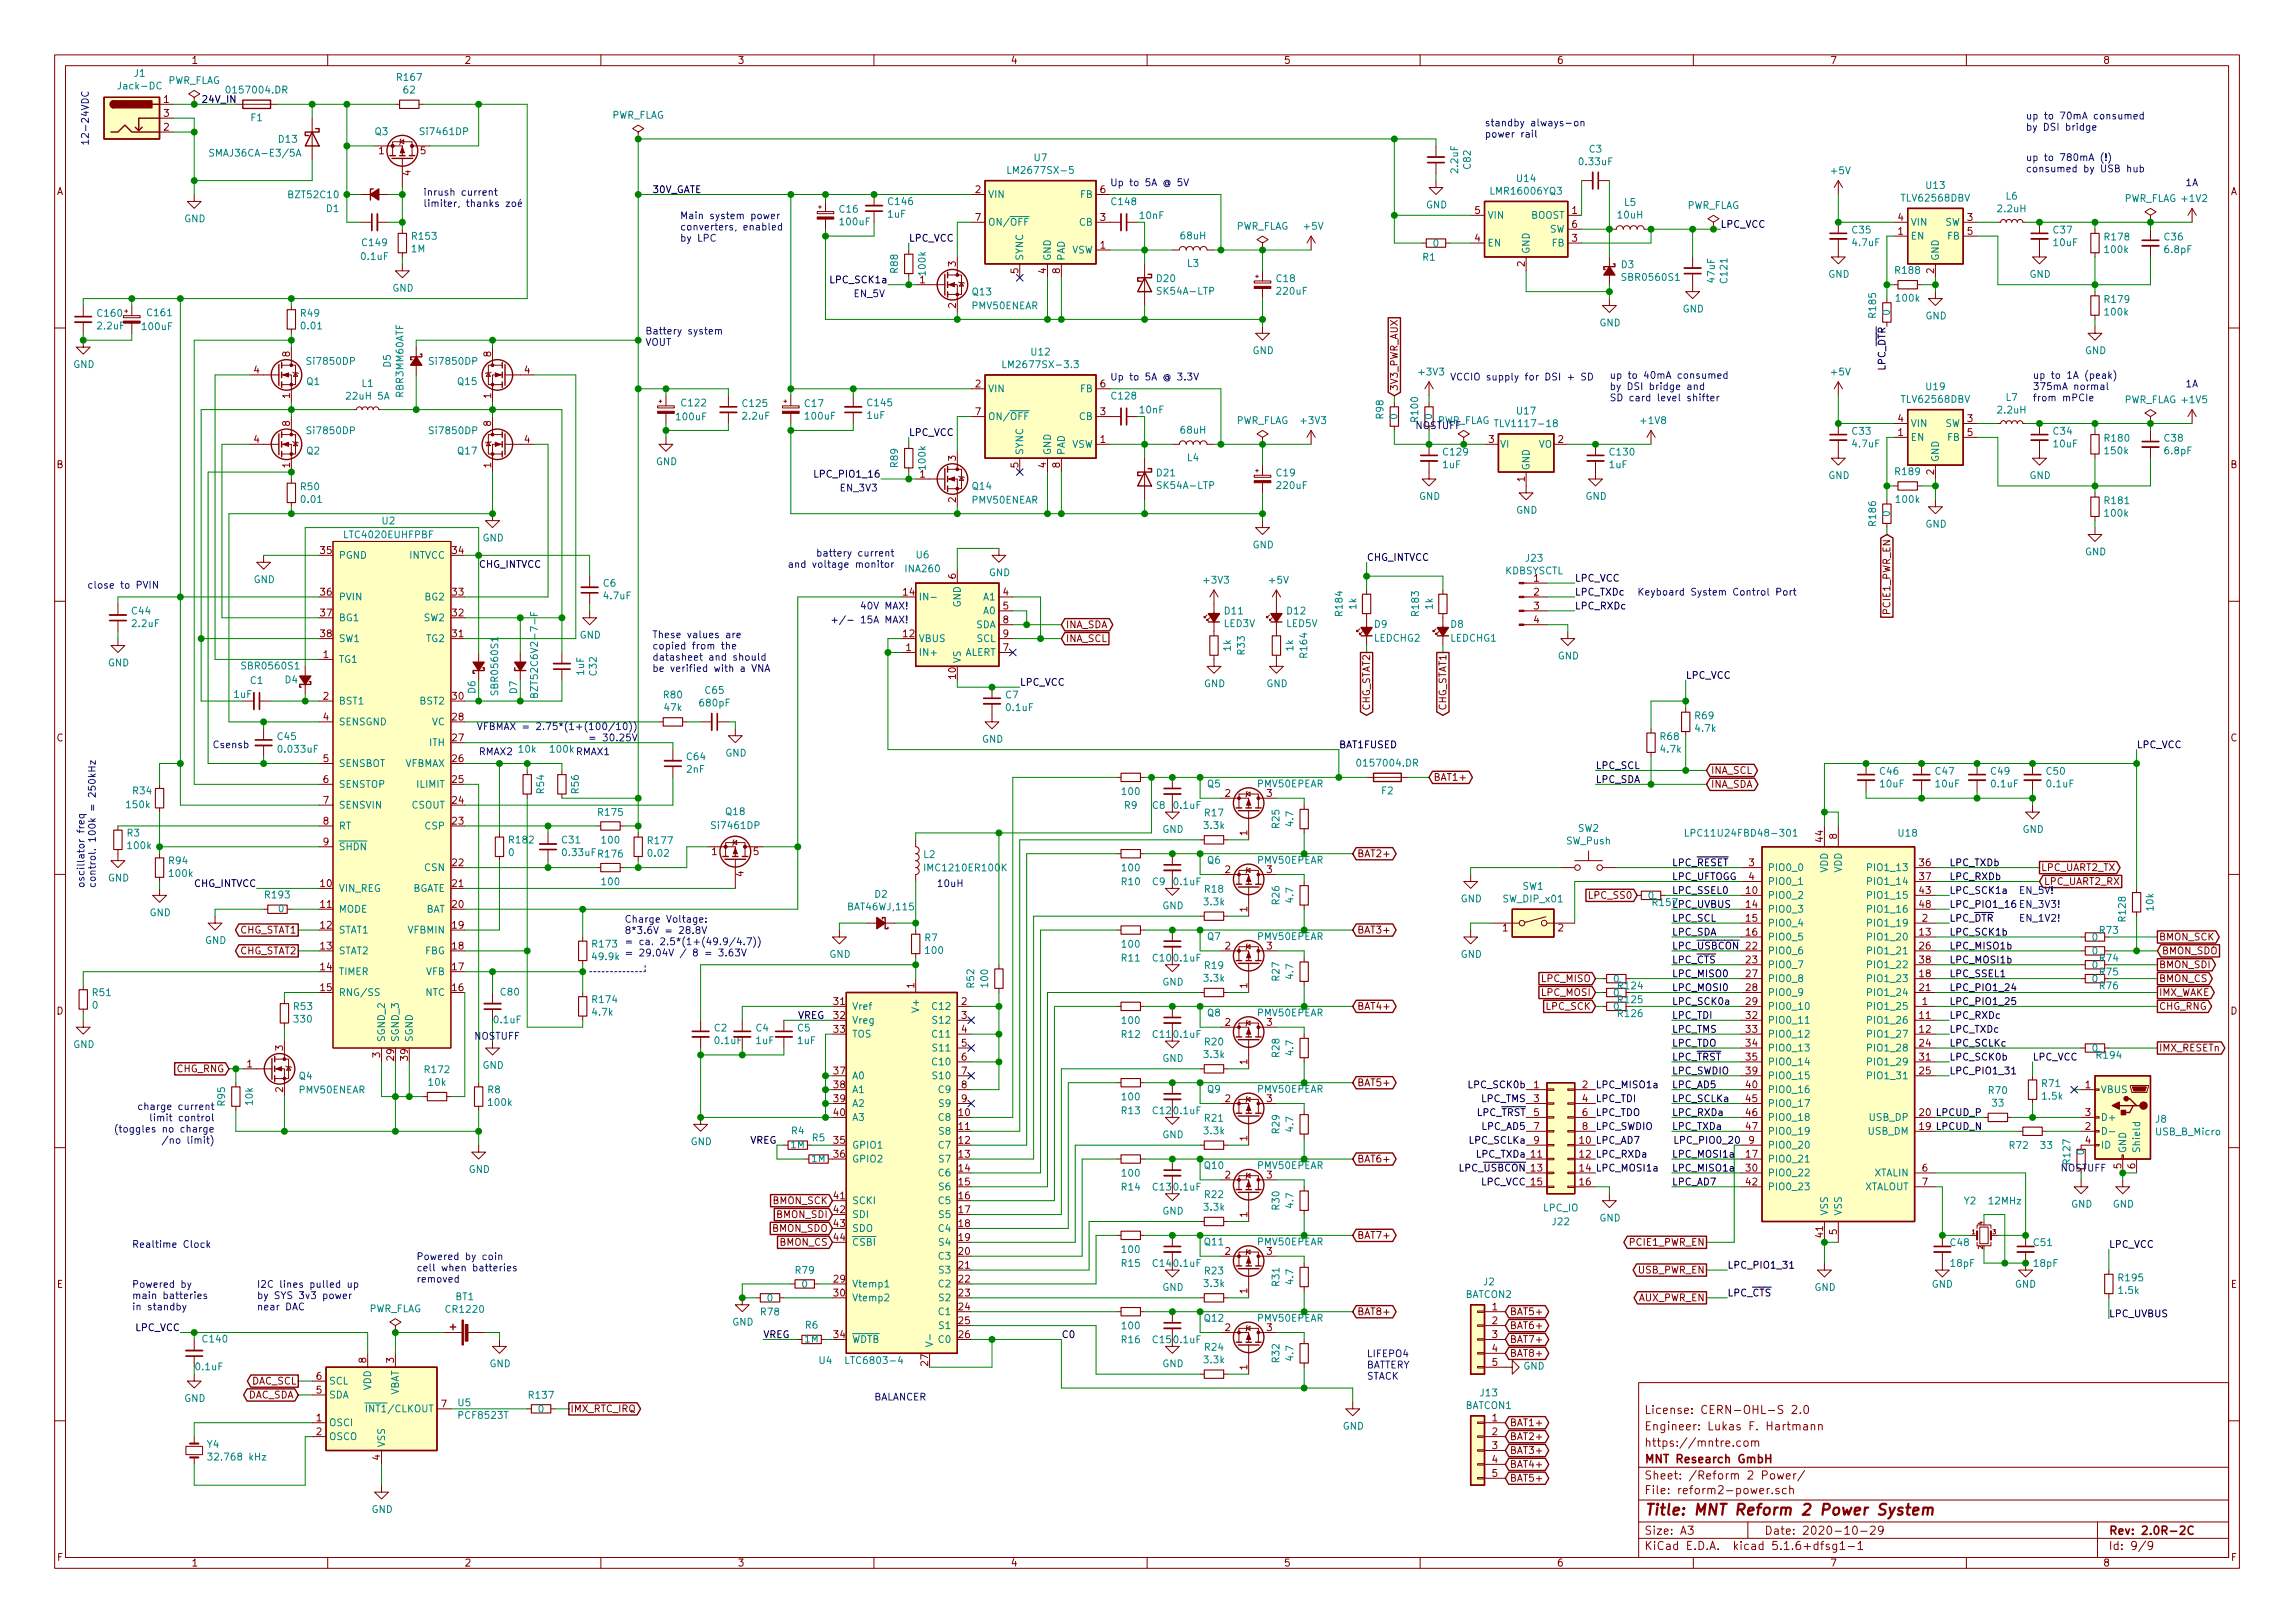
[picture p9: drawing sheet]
<svg xmlns="http://www.w3.org/2000/svg" width="420mm" height="297mm" viewBox="0 0 420 297" stroke-linecap="round" stroke-linejoin="round" font-family="sans-serif">
<defs><g id="words">
<text font-size="2.8" fill="#840000" x="301" y="277.3">Title: MNT Reform 2 Power System</text>
<g font-size="2.1" fill="#840000">
<text x="301" y="261.8">Engineer: Lukas F. Hartmann</text>
<text x="301" y="258.8">License: CERN-OHL-S 2.0</text>
<text x="301" y="267.8">MNT Research GmbH</text>
<text x="301" y="264.8">https://mntre.com</text>
<text x="301" y="273.5">File: reform2-power.sch</text>
<text x="301" y="270.8">Sheet: /Reform 2 Power/</text>
<text x="301" y="280.9">Size: A3</text>
<text x="323" y="280.9">Date: 2020-10-29</text>
<text x="386" y="280.9">Rev: 2.0R-2C</text>
<text x="301" y="283.7">KiCad E.D.A. kicad 5.1.6+dfsg1-1</text>
<text x="386" y="283.7">Id: 9/9</text>
</g>
<g font-size="1.8" fill="#840000">
<text x="35" y="11.7">1</text>
<text x="85" y="11.7">2</text>
<text x="135" y="11.7">3</text>
<text x="185" y="11.7">4</text>
<text x="235" y="11.7">5</text>
<text x="285" y="11.7">6</text>
<text x="335" y="11.7">7</text>
<text x="385" y="11.7">8</text>
<text x="30" y="18.8">1</text>
<text x="30" y="23.9">2</text>
<text x="30" y="21.4">3</text>
<text x="69.4" y="28.2">1</text>
<text x="77" y="28.2">5</text>
<text x="10.4" y="35.7">A</text>
<text x="75.2" y="32.1" transform="rotate(-90 75.2 32.1)">4</text>
<text x="178.6" y="35.3">2</text>
<text x="201.4" y="35.3">6</text>
<text x="408.4" y="35.7">A</text>
<text x="178.6" y="40.4">7</text>
<text x="201.4" y="40.4">3</text>
<text x="270" y="39.2">5</text>
<text x="287.8" y="39.2">1</text>
<text x="287.8" y="41.7">6</text>
<text x="347.5" y="40.4">4</text>
<text x="360.2" y="40.4">3</text>
<text x="201.4" y="45.5">1</text>
<text x="270" y="44.2">4</text>
<text x="287.8" y="44.2">3</text>
<text x="347.5" y="43">1</text>
<text x="360.2" y="43">5</text>
<text x="168.4" y="51.9">1</text>
<text x="175" y="48.8" transform="rotate(-90 175 48.8)">3</text>
<text x="186.4" y="50" transform="rotate(-90 186.4 50)">5</text>
<text x="191.5" y="50" transform="rotate(-90 191.5 50)">4</text>
<text x="194.1" y="50" transform="rotate(-90 194.1 50)">8</text>
<text x="279.1" y="48.8" transform="rotate(-90 279.1 48.8)">2</text>
<text x="354.1" y="50" transform="rotate(-90 354.1 50)">2</text>
<text x="175" y="56.4" transform="rotate(-90 175 56.4)">2</text>
<text x="53.1" y="65.3" transform="rotate(-90 53.1 65.3)">8</text>
<text x="89.9" y="65.3" transform="rotate(-90 89.9 65.3)">8</text>
<text x="46.5" y="68.4">4</text>
<text x="96" y="68.4">4</text>
<text x="178.6" y="70.9">2</text>
<text x="201.4" y="70.9">6</text>
<text x="255.9" y="71.6" transform="rotate(-90 255.9 71.6)">3V3_PWR_AUX</text>
<text x="53.1" y="78" transform="rotate(-90 53.1 78)">8</text>
<text x="53.1" y="72.9" transform="rotate(-90 53.1 72.9)">1</text>
<text x="89.9" y="78" transform="rotate(-90 89.9 78)">8</text>
<text x="89.9" y="72.9" transform="rotate(-90 89.9 72.9)">1</text>
<text x="178.6" y="76">7</text>
<text x="201.4" y="76">3</text>
<text x="347.5" y="77.3">4</text>
<text x="360.2" y="77.3">3</text>
<text x="46.5" y="81.1">4</text>
<text x="96" y="81.1">4</text>
<text x="201.4" y="81.1">1</text>
<text x="272.6" y="81.1">3</text>
<text x="285.3" y="81.1">2</text>
<text x="347.5" y="79.8">1</text>
<text x="360.2" y="79.8">5</text>
<text x="10.4" y="85.7">B</text>
<text x="53.1" y="85.6" transform="rotate(-90 53.1 85.6)">1</text>
<text x="89.9" y="85.6" transform="rotate(-90 89.9 85.6)">1</text>
<text x="175" y="84.3" transform="rotate(-90 175 84.3)">3</text>
<text x="186.4" y="85.6" transform="rotate(-90 186.4 85.6)">5</text>
<text x="191.5" y="85.6" transform="rotate(-90 191.5 85.6)">4</text>
<text x="194.1" y="85.6" transform="rotate(-90 194.1 85.6)">8</text>
<text x="279.1" y="88.1" transform="rotate(-90 279.1 88.1)">1</text>
<text x="354.1" y="86.9" transform="rotate(-90 354.1 86.9)">2</text>
<text x="408.4" y="85.7">B</text>
<text x="175" y="92" transform="rotate(-90 175 92)">2</text>
<text x="58.7" y="101.4">35</text>
<text x="82.9" y="101.4">34</text>
<text x="175" y="105.9" transform="rotate(-90 175 105.9)">6</text>
<text x="280.8" y="106.5">1</text>
<text x="58.7" y="109">36</text>
<text x="58.7" y="112.8">37</text>
<text x="82.9" y="112.8">32</text>
<text x="82.9" y="109">33</text>
<text x="165.4" y="109">14</text>
<text x="183.7" y="109">4</text>
<text x="183.7" y="111.5">5</text>
<text x="280.8" y="109">2</text>
<text x="280.8" y="111.5">3</text>
<text x="346.1" y="112.3" transform="rotate(-90 346.1 112.3)">PCIE1_PWR_EN</text>
<text x="58.7" y="116.6">38</text>
<text x="82.9" y="116.6">31</text>
<text x="165.4" y="116.6">12</text>
<text x="165.9" y="119.2">1</text>
<text x="183.7" y="119.2">7</text>
<text x="183.7" y="114.1">8</text>
<text x="183.7" y="116.6">9</text>
<text x="195.1" y="115">INA_SDA</text>
<text x="195.1" y="117.5">INA_SCL</text>
<text x="280.8" y="114.1">4</text>
<text x="59.2" y="120.4">1</text>
<text x="175" y="124.2" transform="rotate(-90 175 124.2)">10</text>
<text x="59.2" y="128.1">2</text>
<text x="59.2" y="131.9">4</text>
<text x="82.9" y="131.9">28</text>
<text x="82.9" y="128.1">30</text>
<text x="250.8" y="130.2" transform="rotate(-90 250.8 130.2)">CHG_STAT2</text>
<text x="264.8" y="130.2" transform="rotate(-90 264.8 130.2)">CHG_STAT1</text>
<text x="10.4" y="135.7">C</text>
<text x="82.9" y="135.7">27</text>
<text x="408.4" y="135.7">C</text>
<text x="59.2" y="139.5">5</text>
<text x="59.2" y="143.3">6</text>
<text x="82.9" y="143.3">25</text>
<text x="82.9" y="139.5">26</text>
<text x="262.4" y="142.9">BAT1+</text>
<text x="313.2" y="141.6">INA_SCL</text>
<text x="59.2" y="147.1">7</text>
<text x="82.9" y="147.1">24</text>
<text x="224.3" y="145.8">2</text>
<text x="231.9" y="145.8">3</text>
<text x="313.2" y="144.2">INA_SDA</text>
<text x="59.2" y="150.9">8</text>
<text x="59.2" y="154.7">9</text>
<text x="82.9" y="150.9">23</text>
<text x="228.3" y="152.9" transform="rotate(-90 228.3 152.9)">1</text>
<text x="333.8" y="154" transform="rotate(-90 333.8 154)">44</text>
<text x="336.3" y="153.6" transform="rotate(-90 336.3 153.6)">8</text>
<text x="82.9" y="158.5">22</text>
<text x="130.3" y="156.5">1</text>
<text x="136.1" y="160.4" transform="rotate(-90 136.1 160.4)">4</text>
<text x="137.9" y="156.5">5</text>
<text x="224.3" y="159.8">2</text>
<text x="231.9" y="159.8">3</text>
<text x="248.4" y="156.9">BAT2+</text>
<text x="320.2" y="158.5">3</text>
<text x="320.2" y="161.1">4</text>
<text x="351.5" y="158.5">36</text>
<text x="351.5" y="161.1">37</text>
<text x="373.6" y="159.4">LPC_UART2_TX</text>
<text x="374.2" y="162">LPC_UART2_RX</text>
<text x="58.7" y="162.3">10</text>
<text x="58.7" y="166.2">11</text>
<text x="82.9" y="166.2">20</text>
<text x="82.9" y="162.3">21</text>
<text x="228.3" y="166.9" transform="rotate(-90 228.3 166.9)">1</text>
<text x="291.1" y="164.5">LPC_SS0</text>
<text x="319.7" y="163.6">10</text>
<text x="319.7" y="166.2">14</text>
<text x="351.5" y="163.6">43</text>
<text x="351.5" y="166.2">48</text>
<text x="43.8" y="170.9">CHG_STAT1</text>
<text x="58.7" y="170">12</text>
<text x="58.7" y="173.8">13</text>
<text x="82.9" y="173.8">18</text>
<text x="82.9" y="170">19</text>
<text x="224.3" y="173.8">2</text>
<text x="231.9" y="173.8">3</text>
<text x="248.4" y="170.9">BAT3+</text>
<text x="275.1" y="170.5">1</text>
<text x="285.3" y="170.5">2</text>
<text x="319.7" y="168.7">15</text>
<text x="319.7" y="171.2">16</text>
<text x="319.7" y="173.8">22</text>
<text x="351.5" y="171.2">13</text>
<text x="351.5" y="173.8">26</text>
<text x="351.9" y="168.7">2</text>
<text x="395.2" y="172.1">BMON_SCK</text>
<text x="43.8" y="174.7">CHG_STAT2</text>
<text x="58.7" y="177.6">14</text>
<text x="82.9" y="177.6">17</text>
<text x="282.3" y="179.7">LPC_MISO</text>
<text x="319.7" y="176.3">23</text>
<text x="319.7" y="178.9">27</text>
<text x="351.5" y="178.9">18</text>
<text x="351.5" y="176.3">38</text>
<text x="395.2" y="177.2">BMON_SDI</text>
<text x="395.2" y="179.7">BMON_CS</text>
<text x="395.8" y="174.7">BMON_SDO</text>
<text x="10.4" y="185.7">D</text>
<text x="58.7" y="181.4">15</text>
<text x="82.9" y="181.4">16</text>
<text x="152.7" y="183.9">31</text>
<text x="167.4" y="180.9" transform="rotate(-90 167.4 180.9)">1</text>
<text x="176" y="183.9">2</text>
<text x="228.3" y="180.9" transform="rotate(-90 228.3 180.9)">1</text>
<text x="248.4" y="184.8">BAT4+</text>
<text x="282.3" y="182.3">LPC_MOSI</text>
<text x="283.1" y="184.8">LPC_SCK</text>
<text x="319.7" y="181.4">28</text>
<text x="319.7" y="183.9">29</text>
<text x="351.5" y="181.4">21</text>
<text x="351.9" y="183.9">1</text>
<text x="395.2" y="182.3">IMX_WAKE</text>
<text x="395.2" y="184.8">CHG_RNG</text>
<text x="408.4" y="185.7">D</text>
<text x="152.7" y="186.5">32</text>
<text x="152.7" y="189">33</text>
<text x="176" y="186.5">3</text>
<text x="176" y="189">4</text>
<text x="176" y="191.6">5</text>
<text x="224.3" y="187.7">2</text>
<text x="231.9" y="187.7">3</text>
<text x="319.7" y="186.5">32</text>
<text x="319.7" y="189">33</text>
<text x="319.7" y="191.6">34</text>
<text x="351.5" y="186.5">11</text>
<text x="351.5" y="189">12</text>
<text x="351.5" y="191.6">24</text>
<text x="32.3" y="196.3">CHG_RNG</text>
<text x="45.2" y="195.4">1</text>
<text x="51.8" y="192.3" transform="rotate(-90 51.8 192.3)">3</text>
<text x="69.6" y="193.6" transform="rotate(-90 69.6 193.6)">3</text>
<text x="72.1" y="194" transform="rotate(-90 72.1 194)">29</text>
<text x="74.7" y="194" transform="rotate(-90 74.7 194)">39</text>
<text x="152.7" y="196.6">37</text>
<text x="176" y="194.1">6</text>
<text x="176" y="196.6">7</text>
<text x="228.3" y="194.8" transform="rotate(-90 228.3 194.8)">1</text>
<text x="319.7" y="194.1">35</text>
<text x="319.7" y="196.6">39</text>
<text x="351.5" y="196.6">25</text>
<text x="351.5" y="194.1">31</text>
<text x="395.2" y="192.4">IMX_RESETn</text>
<text x="51.8" y="199.9" transform="rotate(-90 51.8 199.9)">2</text>
<text x="152.7" y="199.2">38</text>
<text x="152.7" y="201.7">39</text>
<text x="176" y="199.2">8</text>
<text x="176" y="201.7">9</text>
<text x="224.3" y="201.7">2</text>
<text x="231.9" y="201.7">3</text>
<text x="248.4" y="198.8">BAT5+</text>
<text x="280.8" y="199.2">1</text>
<text x="280.8" y="201.7">3</text>
<text x="289.7" y="199.2">2</text>
<text x="289.7" y="201.7">4</text>
<text x="319.7" y="199.2">40</text>
<text x="319.7" y="201.7">45</text>
<text x="381.8" y="199.2">1</text>
<text x="152.7" y="209.3">35</text>
<text x="152.7" y="204.3">40</text>
<text x="175.6" y="204.3">10</text>
<text x="175.6" y="206.8">11</text>
<text x="175.6" y="209.3">12</text>
<text x="228.3" y="208.8" transform="rotate(-90 228.3 208.8)">1</text>
<text x="280.8" y="204.3">5</text>
<text x="280.8" y="206.8">7</text>
<text x="280.8" y="209.3">9</text>
<text x="289.7" y="204.3">6</text>
<text x="289.7" y="206.8">8</text>
<text x="319.7" y="204.3">46</text>
<text x="319.7" y="206.8">47</text>
<text x="320.2" y="209.3">9</text>
<text x="381.8" y="206.8">2</text>
<text x="381.8" y="204.3">3</text>
<text x="381.8" y="209.3">4</text>
<text x="152.7" y="211.9">36</text>
<text x="175.6" y="211.9">13</text>
<text x="175.6" y="214.4">14</text>
<text x="224.3" y="215.7">2</text>
<text x="231.9" y="215.7">3</text>
<text x="248.4" y="212.8">BAT6+</text>
<text x="319.7" y="211.9">17</text>
<text x="319.7" y="214.4">30</text>
<text x="351.9" y="214.4">6</text>
<text x="388.4" y="213.9" transform="rotate(-90 388.4 213.9)">5</text>
<text x="390.9" y="213.9" transform="rotate(-90 390.9 213.9)">6</text>
<text x="141.5" y="220.4">BMON_SCK</text>
<text x="152.7" y="219.5">41</text>
<text x="175.6" y="217">15</text>
<text x="175.6" y="219.5">16</text>
<text x="289.2" y="217">16</text>
<text x="319.7" y="217">42</text>
<text x="351.9" y="217">7</text>
<text x="141.4" y="225.5">BMON_SDO</text>
<text x="142.3" y="222.9">BMON_SDI</text>
<text x="152.7" y="222">42</text>
<text x="152.7" y="224.6">43</text>
<text x="152.7" y="227.1">44</text>
<text x="175.6" y="222">17</text>
<text x="175.6" y="224.6">18</text>
<text x="175.6" y="227.1">19</text>
<text x="228.3" y="222.8" transform="rotate(-90 228.3 222.8)">1</text>
<text x="248.4" y="226.7">BAT7+</text>
<text x="333.8" y="226.4" transform="rotate(-90 333.8 226.4)">41</text>
<text x="336.3" y="225.9" transform="rotate(-90 336.3 225.9)">5</text>
<text x="142.8" y="228">BMON_CS</text>
<text x="175.6" y="229.7">20</text>
<text x="175.6" y="232.2">21</text>
<text x="224.3" y="229.7">2</text>
<text x="231.9" y="229.7">3</text>
<text x="298.5" y="228">PCIE1_PWR_EN</text>
<text x="299.9" y="233.1">USB_PWR_EN</text>
<text x="10.4" y="235.7">E</text>
<text x="152.7" y="234.7">29</text>
<text x="152.7" y="237.3">30</text>
<text x="175.6" y="234.7">22</text>
<text x="175.6" y="237.3">23</text>
<text x="175.6" y="239.8">24</text>
<text x="228.3" y="236.7" transform="rotate(-90 228.3 236.7)">1</text>
<text x="273.2" y="239.8">1</text>
<text x="299.9" y="238.2">AUX_PWR_EN</text>
<text x="408.4" y="235.7">E</text>
<text x="152.7" y="244.9">34</text>
<text x="175.6" y="242.4">25</text>
<text x="175.6" y="244.9">26</text>
<text x="224.3" y="243.6">2</text>
<text x="231.9" y="243.6">3</text>
<text x="248.4" y="240.7">BAT8+</text>
<text x="273.2" y="242.4">2</text>
<text x="273.2" y="244.9">3</text>
<text x="276.4" y="245.8">BAT7+</text>
<text x="276.4" y="243.2">BAT6+</text>
<text x="276.4" y="240.7">BAT5+</text>
<text x="67.1" y="249.4" transform="rotate(-90 67.1 249.4)">8</text>
<text x="72.1" y="249.4" transform="rotate(-90 72.1 249.4)">3</text>
<text x="169.9" y="249.9" transform="rotate(-90 169.9 249.9)">27</text>
<text x="228.3" y="250.7" transform="rotate(-90 228.3 250.7)">1</text>
<text x="273.2" y="247.4">4</text>
<text x="273.2" y="250">5</text>
<text x="276.4" y="248.3">BAT8+</text>
<text x="45.3" y="255.9">DAC_SDA</text>
<text x="46" y="253.4">DAC_SCL</text>
<text x="57.9" y="255.1">5</text>
<text x="57.9" y="252.5">6</text>
<text x="80.8" y="257.6">7</text>
<text x="57.9" y="260.1">1</text>
<text x="57.9" y="262.7">2</text>
<text x="104.4" y="258.5">IMX_RTC_IRQ</text>
<text x="273.2" y="260.1">1</text>
<text x="273.2" y="262.7">2</text>
<text x="276.4" y="263.6">BAT2+</text>
<text x="276.4" y="261">BAT1+</text>
<text x="69.6" y="267.2" transform="rotate(-90 69.6 267.2)">4</text>
<text x="273.2" y="265.2">3</text>
<text x="273.2" y="267.8">4</text>
<text x="276.4" y="266.1">BAT3+</text>
<text x="276.4" y="268.6">BAT4+</text>
<text x="273.2" y="270.3">5</text>
<text x="276.4" y="271.2">BAT5+</text>
<text x="10.5" y="285.7">F</text>
<text x="35" y="286.7">1</text>
<text x="85" y="286.7">2</text>
<text x="135" y="286.7">3</text>
<text x="185" y="286.7">4</text>
<text x="235" y="286.7">5</text>
<text x="285" y="286.7">6</text>
<text x="335" y="286.7">7</text>
<text x="385" y="286.7">8</text>
<text x="408.5" y="285.7">F</text>
</g>
<g font-size="1.8" fill="#008484">
<text x="22" y="16.4">Jack-DC</text>
<text x="24.6" y="14.1">J1</text>
<text x="30.6" y="15.4">PWR_FLAG</text>
<text x="42" y="17.1">0157004.DR</text>
<text x="72.8" y="14.8">R167</text>
<text x="74" y="17.1">62</text>
<text x="46" y="22.2">F1</text>
<text x="111.9" y="21.7">PWR_FLAG</text>
<text x="39.2" y="28.7">SMAJ36CA-E3/5A</text>
<text x="51.1" y="26.1">D13</text>
<text x="68.7" y="24.7">Q3</text>
<text x="77.3" y="24.7">Si7461DP</text>
<text x="189.4" y="29.5">U7</text>
<text x="291" y="27.9">C3</text>
<text x="185.3" y="31.8">LM2677SX-5</text>
<text x="267" y="31.6" transform="rotate(-90 267 31.6)">2.2uF</text>
<text x="269.3" y="30.9" transform="rotate(-90 269.3 30.9)">C82</text>
<text x="273.3" y="35.6">LMR16006YQ3</text>
<text x="277.8" y="33.3">U14</text>
<text x="289.3" y="30.2">0.33uF</text>
<text x="335.3" y="31.9">+5V</text>
<text x="352.7" y="34.6">U13</text>
<text x="33.7" y="40.7">GND</text>
<text x="53.1" y="36.3">BZT52C10</text>
<text x="59.8" y="38.8">D1</text>
<text x="153.7" y="38.9">C16</text>
<text x="153.9" y="41.2">100uF</text>
<text x="162.6" y="39.8">1uF</text>
<text x="162.8" y="37.5">C146</text>
<text x="180.8" y="36.2">VIN</text>
<text x="180.8" y="41.3">ON/OFF</text>
<text x="197.6" y="41.3">CB</text>
<text x="197.8" y="36.2">FB</text>
<text x="203.6" y="37.6">C148</text>
<text x="208.8" y="40.1">10nF</text>
<text x="261.1" y="38.1">GND</text>
<text x="272.3" y="40">VIN</text>
<text x="280.2" y="40">BOOST</text>
<text x="296.3" y="40">10uH</text>
<text x="297.4" y="37.7">L5</text>
<text x="308.7" y="38.2">PWR_FLAG</text>
<text x="348.3" y="36.9">TLV62568DBV</text>
<text x="349.8" y="41.3">VIN</text>
<text x="356.1" y="41.3">SW</text>
<text x="365.9" y="38.8">2.2uH</text>
<text x="367.3" y="36.5">L6</text>
<text x="388.7" y="37">PWR_FLAG +1V2</text>
<text x="66.2" y="47.6">0.1uF</text>
<text x="66.4" y="45">C149</text>
<text x="75.3" y="46.2">1M</text>
<text x="75.6" y="43.9">R153</text>
<text x="187.3" y="47.8" transform="rotate(-90 187.3 47.8)">SYNC</text>
<text x="192.4" y="47.8" transform="rotate(-90 192.4 47.8)">GND</text>
<text x="194.9" y="47.8" transform="rotate(-90 194.9 47.8)">PAD</text>
<text x="196.1" y="46.4">VSW</text>
<text x="216.3" y="43.8">68uH</text>
<text x="226.2" y="42">PWR_FLAG</text>
<text x="238.8" y="42">+5V</text>
<text x="260.5" y="47.7">R1</text>
<text x="262.4" y="45.2">0</text>
<text x="272.3" y="45.1">EN</text>
<text x="280" y="46.5" transform="rotate(-90 280 46.5)">GND</text>
<text x="283.7" y="42.6">SW</text>
<text x="284.1" y="45.1">FB</text>
<text x="339.2" y="42.7">C35</text>
<text x="339.3" y="45">4.7uF</text>
<text x="349.8" y="43.9">EN</text>
<text x="355" y="47.8" transform="rotate(-90 355 47.8)">GND</text>
<text x="356.5" y="43.9">FB</text>
<text x="376" y="42.7">C37</text>
<text x="376" y="45">10uF</text>
<text x="385.4" y="44">R178</text>
<text x="385.5" y="46.3">100k</text>
<text x="396.3" y="44">C36</text>
<text x="396.4" y="46.3">6.8pF</text>
<text x="71.8" y="53.4">GND</text>
<text x="164.4" y="49.9" transform="rotate(-90 164.4 49.9)">R88</text>
<text x="169.5" y="50.3" transform="rotate(-90 169.5 50.3)">100k</text>
<text x="211.8" y="51.6">D20</text>
<text x="212.2" y="53.9">SK54A-LTP</text>
<text x="217.4" y="48.9">L3</text>
<text x="233.8" y="51.6">C18</text>
<text x="233.9" y="53.9">220uF</text>
<text x="296.8" y="49.1">D3</text>
<text x="297.3" y="51.4">SBR0560S1</text>
<text x="313.9" y="51.6" transform="rotate(-90 313.9 51.6)">47uF</text>
<text x="316.3" y="51.7" transform="rotate(-90 316.3 51.7)">C121</text>
<text x="334.7" y="50.8">GND</text>
<text x="347.1" y="50.1">R188</text>
<text x="371.6" y="50.8">GND</text>
<text x="18" y="58">C160</text>
<text x="27.1" y="57.9">C161</text>
<text x="55.1" y="58">R49</text>
<text x="178" y="56.6">PMV50ENEAR</text>
<text x="178.1" y="54.1">Q13</text>
<text x="292.8" y="59.7">GND</text>
<text x="308.1" y="57.2">GND</text>
<text x="343.5" y="58" transform="rotate(-90 343.5 58)">R185</text>
<text x="346" y="57.7" transform="rotate(-90 346 57.7)">0</text>
<text x="347.3" y="55.2">100k</text>
<text x="352.5" y="58.5">GND</text>
<text x="385.4" y="55.4">R179</text>
<text x="385.5" y="57.7">100k</text>
<text x="18" y="60.3">2.2uF</text>
<text x="26.2" y="60.4">100uF</text>
<text x="55.3" y="60.3">0.01</text>
<text x="188.9" y="65.1">U12</text>
<text x="229.3" y="64.8">GND</text>
<text x="381.7" y="64.8">GND</text>
<text x="13.4" y="67.3">GND</text>
<text x="56.2" y="70.5">Q1</text>
<text x="56.5" y="66.8">Si7850DP</text>
<text x="66.3" y="70.8">L1</text>
<text x="71.6" y="67.2" transform="rotate(-90 71.6 67.2)">D5</text>
<text x="78.9" y="66.8">Si7850DP</text>
<text x="83.9" y="70.5">Q15</text>
<text x="180.8" y="71.8">VIN</text>
<text x="184.6" y="67.4">LM2677SX-3.3</text>
<text x="197.8" y="71.8">FB</text>
<text x="259.9" y="68.7">+3V3</text>
<text x="335.3" y="68.7">+5V</text>
<text x="352.7" y="71.4">U19</text>
<text x="63.8" y="73.1">22uH 5A</text>
<text x="73.9" y="72.7" transform="rotate(-90 73.9 72.7)">RBR3MM60ATF</text>
<text x="124" y="76.9">100uF</text>
<text x="124.9" y="74.4">C122</text>
<text x="136.1" y="76.8">2.2uF</text>
<text x="136.1" y="74.5">C125</text>
<text x="147.4" y="74.5">C17</text>
<text x="147.6" y="76.8">100uF</text>
<text x="158.8" y="76.7">1uF</text>
<text x="159" y="74.4">C145</text>
<text x="180.8" y="76.9">ON/OFF</text>
<text x="197.6" y="76.9">CB</text>
<text x="203.6" y="73.1">C128</text>
<text x="208.8" y="75.7">10nF</text>
<text x="226.2" y="77.6">PWR_FLAG</text>
<text x="238.3" y="77.6">+3V3</text>
<text x="253.3" y="76.6" transform="rotate(-90 253.3 76.6)">R98</text>
<text x="255.8" y="76.7" transform="rotate(-90 255.8 76.7)">0</text>
<text x="259.6" y="77.1" transform="rotate(-90 259.6 77.1)">R100</text>
<text x="262.2" y="76.7" transform="rotate(-90 262.2 76.7)">0</text>
<text x="263" y="77.6">PWR_FLAG</text>
<text x="277.8" y="75.9">U17</text>
<text x="300.6" y="77.6">+1V8</text>
<text x="348.3" y="73.7">TLV62568DBV</text>
<text x="365.9" y="75.7">2.2uH</text>
<text x="367.3" y="73.4">L7</text>
<text x="388.7" y="73.8">PWR_FLAG +1V5</text>
<text x="56.2" y="83.2">Q2</text>
<text x="56.5" y="79.5">Si7850DP</text>
<text x="78.9" y="79.5">Si7850DP</text>
<text x="83.9" y="83.2">Q17</text>
<text x="187.3" y="83.3" transform="rotate(-90 187.3 83.3)">SYNC</text>
<text x="192.4" y="83.3" transform="rotate(-90 192.4 83.3)">GND</text>
<text x="194.9" y="83.3" transform="rotate(-90 194.9 83.3)">PAD</text>
<text x="196.1" y="82">VSW</text>
<text x="216.3" y="79.4">68uH</text>
<text x="264.4" y="83.4">C129</text>
<text x="274.5" y="78.2">TLV1117-18</text>
<text x="274.6" y="82">VI</text>
<text x="281.7" y="82">VO</text>
<text x="294.8" y="83.4">C130</text>
<text x="339.2" y="79.6">C33</text>
<text x="339.3" y="81.9">4.7uF</text>
<text x="349.8" y="80.7">EN</text>
<text x="349.8" y="78.1">VIN</text>
<text x="356.1" y="78.1">SW</text>
<text x="356.5" y="80.7">FB</text>
<text x="376" y="79.6">C34</text>
<text x="376" y="81.9">10uF</text>
<text x="385.4" y="80.8">R180</text>
<text x="385.5" y="83.1">150k</text>
<text x="396.3" y="80.8">C38</text>
<text x="396.4" y="83.1">6.8pF</text>
<text x="55.1" y="89.7">R50</text>
<text x="120.1" y="85.1">GND</text>
<text x="164.4" y="85.5" transform="rotate(-90 164.4 85.5)">R89</text>
<text x="168.4" y="87.4">1</text>
<text x="169.5" y="85.8" transform="rotate(-90 169.5 85.8)">100k</text>
<text x="178.1" y="89.6">Q14</text>
<text x="211.8" y="87.2">D21</text>
<text x="212.2" y="89.5">SK54A-LTP</text>
<text x="217.4" y="84.4">L4</text>
<text x="233.8" y="87.2">C19</text>
<text x="233.9" y="89.5">220uF</text>
<text x="264.2" y="85.7">1uF</text>
<text x="280" y="86.1" transform="rotate(-90 280 86.1)">GND</text>
<text x="294.7" y="85.7">1uF</text>
<text x="334.7" y="87.7">GND</text>
<text x="347.1" y="87">R189</text>
<text x="355" y="84.6" transform="rotate(-90 355 84.6)">GND</text>
<text x="371.6" y="87.7">GND</text>
<text x="55.3" y="92">0.01</text>
<text x="70" y="96">U2</text>
<text x="178" y="92.2">PMV50ENEAR</text>
<text x="259.8" y="91.5">GND</text>
<text x="277.6" y="94">GND</text>
<text x="290.3" y="91.5">GND</text>
<text x="346" y="94.5" transform="rotate(-90 346 94.5)">0</text>
<text x="347.3" y="92">100k</text>
<text x="385.4" y="92.3">R181</text>
<text x="385.5" y="94.6">100k</text>
<text x="63.3" y="98.5">LTC4020EUHFPBF</text>
<text x="88.3" y="99.1">GND</text>
<text x="229.3" y="100.4">GND</text>
<text x="343.5" y="96.1" transform="rotate(-90 343.5 96.1)">R186</text>
<text x="352.5" y="96.6">GND</text>
<text x="381.7" y="101.6">GND</text>
<text x="46.4" y="106.7">GND</text>
<text x="62" y="102.3">PGND</text>
<text x="75" y="102.3">INTVCC</text>
<text x="110.5" y="107.4">C6</text>
<text x="165.9" y="104.7">INA260</text>
<text x="167.8" y="102.2">U6</text>
<text x="181.1" y="105.4">GND</text>
<text x="220.5" y="106.8">+3V3</text>
<text x="232.5" y="106.8">+5V</text>
<text x="275.5" y="105.1">KDBSYSCTL</text>
<text x="279.4" y="102.8">J23</text>
<text x="24.2" y="112.5">C44</text>
<text x="62" y="109.9">PVIN</text>
<text x="62" y="113.7">BG1</text>
<text x="77.7" y="113.7">SW2</text>
<text x="77.9" y="109.9">BG2</text>
<text x="110.7" y="109.7">4.7uF</text>
<text x="168.1" y="109.9">IN-</text>
<text x="175.9" y="111.2" transform="rotate(-90 175.9 111.2)">GND</text>
<text x="180.1" y="109.9">A1</text>
<text x="180.1" y="112.4">A0</text>
<text x="224.3" y="112.5">D11</text>
<text x="235.7" y="112.5">D12</text>
<text x="245.8" y="112.6" transform="rotate(-90 245.8 112.6)">R184</text>
<text x="248.3" y="111.5" transform="rotate(-90 248.3 111.5)">1k</text>
<text x="259.8" y="112.6" transform="rotate(-90 259.8 112.6)">R183</text>
<text x="262.3" y="111.5" transform="rotate(-90 262.3 111.5)">1k</text>
<text x="24.3" y="114.8">2.2uF</text>
<text x="62" y="117.5">SW1</text>
<text x="78.1" y="117.5">TG2</text>
<text x="106.1" y="116.9">GND</text>
<text x="168.1" y="117.5">VBUS</text>
<text x="178.6" y="115">SDA</text>
<text x="178.8" y="117.5">SCL</text>
<text x="224.1" y="114.8">LED3V</text>
<text x="225.3" y="119.1" transform="rotate(-90 225.3 119.1)">1k</text>
<text x="227.9" y="119.8" transform="rotate(-90 227.9 119.8)">R33</text>
<text x="235.5" y="114.8">LED5V</text>
<text x="236.8" y="119.1" transform="rotate(-90 236.8 119.1)">1k</text>
<text x="251.6" y="117.4">LEDCHG2</text>
<text x="251.7" y="114.9">D9</text>
<text x="265.6" y="117.4">LEDCHG1</text>
<text x="265.6" y="114.9">D8</text>
<text x="19.8" y="122">GND</text>
<text x="44.6" y="122.5">SBR0560S1</text>
<text x="45.9" y="125.2">C1</text>
<text x="52.2" y="125.1">D4</text>
<text x="62" y="121.3">TG1</text>
<text x="106.9" y="123.5" transform="rotate(-90 106.9 123.5)">1uF</text>
<text x="109.2" y="123.6" transform="rotate(-90 109.2 123.6)">C32</text>
<text x="168.1" y="120.1">IN+</text>
<text x="175.9" y="121.4" transform="rotate(-90 175.9 121.4)">VS</text>
<text x="176.5" y="120.1">ALERT</text>
<text x="220.4" y="125.8">GND</text>
<text x="231.9" y="125.8">GND</text>
<text x="239.3" y="120.3" transform="rotate(-90 239.3 120.3)">R164</text>
<text x="285.2" y="120.7">GND</text>
<text x="42.9" y="127.7">1uF</text>
<text x="62" y="128.9">BST1</text>
<text x="77" y="128.9">BST2</text>
<text x="87" y="126.9" transform="rotate(-90 87 126.9)">D6</text>
<text x="91.2" y="126.8" transform="rotate(-90 91.2 126.8)">SBR0560S1</text>
<text x="94.7" y="126.9" transform="rotate(-90 94.7 126.9)">D7</text>
<text x="98.5" y="126.4" transform="rotate(-90 98.5 126.4)">BZT52C6V2-7-F</text>
<text x="121.6" y="127.8">R80</text>
<text x="121.7" y="130.1">47k</text>
<text x="128.3" y="129.3">680pF</text>
<text x="129.2" y="127">C65</text>
<text x="184.1" y="127.8">C7</text>
<text x="184.3" y="130.1">0.1uF</text>
<text x="310.4" y="131.6">R69</text>
<text x="50.9" y="135.4">C45</text>
<text x="51.2" y="137.8">0.033uF</text>
<text x="62" y="132.8">SENSGND</text>
<text x="78.7" y="136.6">ITH</text>
<text x="79.1" y="132.8">VC</text>
<text x="95" y="137.8">10k</text>
<text x="100.9" y="137.8">100k</text>
<text x="179.8" y="135.9">GND</text>
<text x="304" y="135.4">R68</text>
<text x="304.1" y="137.8">4.7k</text>
<text x="310.5" y="133.9">4.7k</text>
<text x="62" y="140.4">SENSBOT</text>
<text x="74.1" y="140.4">VFBMAX</text>
<text x="125.8" y="141.4">2nF</text>
<text x="125.8" y="139.1">C64</text>
<text x="132.8" y="138.5">GND</text>
<text x="249" y="140.3">0157004.DR</text>
<text x="344.2" y="141.8">C46</text>
<text x="354.4" y="141.8">C47</text>
<text x="364.6" y="141.8">C49</text>
<text x="374.7" y="141.8">C50</text>
<text x="23.3" y="147.9">150k</text>
<text x="24.4" y="145.4">R34</text>
<text x="62" y="144.2">SENSTOP</text>
<text x="62" y="148">SENSVIN</text>
<text x="75.3" y="148">CSOUT</text>
<text x="76.4" y="144.2">ILIMIT</text>
<text x="99.6" y="145.2" transform="rotate(-90 99.6 145.2)">R54</text>
<text x="106" y="145.2" transform="rotate(-90 106 145.2)">R56</text>
<text x="109.7" y="149.3">R175</text>
<text x="132.9" y="149.2">Q18</text>
<text x="205.5" y="145.5">100</text>
<text x="205.9" y="148">R9</text>
<text x="211" y="148">C8</text>
<text x="215" y="148">0.1uF</text>
<text x="220.6" y="149.4">R17</text>
<text x="221.1" y="144.1">Q5</text>
<text x="230.3" y="144.1">PMV50EPEAR</text>
<text x="253" y="145.4">F2</text>
<text x="344.3" y="144.1">10uF</text>
<text x="354.5" y="144.1">10uF</text>
<text x="364.7" y="144.1">0.1uF</text>
<text x="374.8" y="144.1">0.1uF</text>
<text x="23.3" y="153.1">R3</text>
<text x="23.5" y="155.4">100k</text>
<text x="62" y="151.8">RT</text>
<text x="62" y="155.6">SHDN</text>
<text x="77.9" y="151.8">CSP</text>
<text x="93.3" y="154.4">R182</text>
<text x="102.9" y="154.4">C31</text>
<text x="110.3" y="154.4">100</text>
<text x="118.7" y="154.5">R177</text>
<text x="130.6" y="151.7">Si7461DP</text>
<text x="212.8" y="152.4">GND</text>
<text x="220.5" y="151.7">3.3k</text>
<text x="234.2" y="151.5" transform="rotate(-90 234.2 151.5)">R25</text>
<text x="236.8" y="151.1" transform="rotate(-90 236.8 151.1)">4.7</text>
<text x="286.8" y="154.5">SW_Push</text>
<text x="288.9" y="152.2">SW2</text>
<text x="309.8" y="153.1">LPC11U24FBD48-301</text>
<text x="347.6" y="153.1">U18</text>
<text x="370.3" y="152.4">GND</text>
<text x="19.8" y="161.3">GND</text>
<text x="31" y="158.2">R94</text>
<text x="31.1" y="160.5">100k</text>
<text x="77.8" y="159.4">CSN</text>
<text x="93.1" y="156.7">0</text>
<text x="103.2" y="156.7">0.33uF R176</text>
<text x="118.8" y="156.8">0.02</text>
<text x="169.1" y="157">L2</text>
<text x="169.8" y="159.5">IMC1210ER100K</text>
<text x="205.5" y="159.5">100</text>
<text x="221.1" y="158.1">Q6</text>
<text x="230.3" y="158.1">PMV50EPEAR</text>
<text x="323.6" y="159.4">PIO0_0</text>
<text x="323.6" y="162">PIO0_1</text>
<text x="334.6" y="159.7" transform="rotate(-90 334.6 159.7)">VDD</text>
<text x="337.2" y="159.7" transform="rotate(-90 337.2 159.7)">VDD</text>
<text x="342.5" y="159.4">PIO1_13</text>
<text x="342.5" y="162">PIO1_14</text>
<text x="27.4" y="167.7">GND</text>
<text x="48.7" y="164.4">R193</text>
<text x="51" y="167">0</text>
<text x="62" y="163.2">VIN_REG</text>
<text x="62" y="167">MODE</text>
<text x="75.3" y="163.2">BGATE</text>
<text x="77.9" y="167">BAT</text>
<text x="110.3" y="162">100</text>
<text x="155.4" y="166.6">BAT46WJ,115</text>
<text x="160.2" y="164.3">D2</text>
<text x="205.4" y="162">R10</text>
<text x="211" y="162">C9</text>
<text x="212.8" y="166.4">GND</text>
<text x="215" y="162">0.1uF</text>
<text x="220.5" y="165.7">3.3k</text>
<text x="220.6" y="163.4">R18</text>
<text x="234.2" y="165.5" transform="rotate(-90 234.2 165.5)">R26</text>
<text x="236.8" y="165.1" transform="rotate(-90 236.8 165.1)">4.7</text>
<text x="267.4" y="165.1">GND</text>
<text x="275.3" y="165.2">SW_DIP_x01</text>
<text x="278.8" y="162.9">SW1</text>
<text x="301.8" y="164.6">0</text>
<text x="323.6" y="164.5">PIO0_2</text>
<text x="323.6" y="167">PIO0_3</text>
<text x="342.5" y="164.5">PIO1_15</text>
<text x="342.5" y="167">PIO1_16</text>
<text x="394.3" y="166.6" transform="rotate(-90 394.3 166.6)">10k</text>
<text x="37.5" y="172.8">GND</text>
<text x="62" y="170.9">STAT1</text>
<text x="74.8" y="170.9">VFBMIN</text>
<text x="108.6" y="173.4">R173</text>
<text x="169.3" y="172.3">R7</text>
<text x="205.5" y="173.4">100</text>
<text x="221.1" y="172">Q7</text>
<text x="230.3" y="172">PMV50EPEAR</text>
<text x="323.6" y="169.6">PIO0_4</text>
<text x="323.6" y="172.1">PIO0_5</text>
<text x="342.5" y="172.1">PIO1_20</text>
<text x="342.5" y="169.6">PIO1_19</text>
<text x="383.1" y="172.2">0</text>
<text x="384.5" y="170.9">R73</text>
<text x="389.2" y="168.5" transform="rotate(-90 389.2 168.5)">R128</text>
<text x="62" y="174.7">STAT2</text>
<text x="62" y="178.5">TIMER</text>
<text x="77.8" y="174.7">FBG</text>
<text x="78" y="178.5">VFB</text>
<text x="108.7" y="175.7">49.9k</text>
<text x="151.8" y="175.3">GND</text>
<text x="169.5" y="174.6">100</text>
<text x="205.4" y="176">R11</text>
<text x="211.1" y="176">C10</text>
<text x="215" y="176">0.1uF</text>
<text x="220.5" y="179.7">3.3k</text>
<text x="220.6" y="177.4">R19</text>
<text x="234.2" y="179.5" transform="rotate(-90 234.2 179.5)">R27</text>
<text x="236.8" y="179.1" transform="rotate(-90 236.8 179.1)">4.7</text>
<text x="267.4" y="175.3">GND</text>
<text x="295.4" y="179.8">0</text>
<text x="323.6" y="174.7">PIO0_6</text>
<text x="323.6" y="177.2">PIO0_7</text>
<text x="323.6" y="179.7">PIO0_8</text>
<text x="342.5" y="179.7">PIO1_23</text>
<text x="342.5" y="174.7">PIO1_21</text>
<text x="342.5" y="177.2">PIO1_22</text>
<text x="383.1" y="179.8">0</text>
<text x="383.1" y="177.3">0</text>
<text x="383.1" y="174.7">0</text>
<text x="384.5" y="178.5">R75</text>
<text x="384.5" y="176">R74</text>
<text x="16.9" y="184.6">0</text>
<text x="17" y="182.3">R51</text>
<text x="53.8" y="184.8">R53</text>
<text x="62" y="182.3">RNG/SS</text>
<text x="77.9" y="182.3">NTC</text>
<text x="91.7" y="182.2">C80</text>
<text x="108.6" y="185.9">4.7k</text>
<text x="108.6" y="183.6">R174</text>
<text x="156" y="184.8">Vref</text>
<text x="168.3" y="184.9" transform="rotate(-90 168.3 184.9)">V+</text>
<text x="171" y="184.8">C12</text>
<text x="178.4" y="180.7" transform="rotate(-90 178.4 180.7)">R52</text>
<text x="180.9" y="180.6" transform="rotate(-90 180.9 180.6)">100</text>
<text x="212.8" y="180.4">GND</text>
<text x="295.4" y="184.9">0</text>
<text x="295.4" y="182.3">0</text>
<text x="296.3" y="183.6">R125</text>
<text x="296.3" y="181.1">R124</text>
<text x="323.6" y="182.3">PIO0_9</text>
<text x="323.6" y="184.8">PIO0_10</text>
<text x="342.5" y="184.8">PIO1_25</text>
<text x="342.5" y="182.3">PIO1_24</text>
<text x="384.5" y="181.1">R76</text>
<text x="13.4" y="191.8">GND</text>
<text x="54" y="187.2">330</text>
<text x="70.5" y="190.8" transform="rotate(-90 70.5 190.8)">SGND_2</text>
<text x="73" y="190.8" transform="rotate(-90 73 190.8)">SGND_3</text>
<text x="75.6" y="190.8" transform="rotate(-90 75.6 190.8)">SGND</text>
<text x="90.6" y="187.3">0.1uF</text>
<text x="130.8" y="188.8">C2</text>
<text x="131" y="191.1">0.1uF</text>
<text x="138.4" y="188.8">C4</text>
<text x="138.5" y="191.1">1uF</text>
<text x="146" y="188.8">C5</text>
<text x="146.1" y="191.1">1uF</text>
<text x="156" y="187.4">Vreg</text>
<text x="156" y="189.9">TOS</text>
<text x="171" y="189.9">C11</text>
<text x="171.1" y="187.4">S12</text>
<text x="205.4" y="190">R12</text>
<text x="205.5" y="187.4">100</text>
<text x="211.1" y="190">C11</text>
<text x="215" y="190">0.1uF</text>
<text x="220.6" y="191.3">R20</text>
<text x="221.1" y="186">Q8</text>
<text x="230.3" y="186">PMV50EPEAR</text>
<text x="296.3" y="186.1">R126</text>
<text x="323.6" y="187.4">PIO0_11</text>
<text x="323.6" y="189.9">PIO0_12</text>
<text x="342.5" y="187.4">PIO1_26</text>
<text x="342.5" y="189.9">PIO1_27</text>
<text x="54.8" y="197.6">Q4</text>
<text x="77.9" y="196.4">R172</text>
<text x="88.3" y="195.6">GND</text>
<text x="156" y="197.5">A0</text>
<text x="171" y="195">C10</text>
<text x="171.1" y="192.4">S11</text>
<text x="171.1" y="197.5">S10</text>
<text x="212.8" y="194.3">GND</text>
<text x="220.5" y="193.6">3.3k</text>
<text x="234.2" y="193.4" transform="rotate(-90 234.2 193.4)">R28</text>
<text x="236.8" y="193" transform="rotate(-90 236.8 193)">4.7</text>
<text x="323.6" y="192.4">PIO0_13</text>
<text x="323.6" y="195">PIO0_14</text>
<text x="323.6" y="197.5">PIO0_15</text>
<text x="342.5" y="192.4">PIO1_28</text>
<text x="342.5" y="197.5">PIO1_31</text>
<text x="342.5" y="195">PIO1_29</text>
<text x="383.1" y="192.5">0</text>
<text x="384" y="193.8">R194</text>
<text x="41.2" y="202.3" transform="rotate(-90 41.2 202.3)">R95</text>
<text x="46.3" y="202.2" transform="rotate(-90 46.3 202.2)">10k</text>
<text x="54.8" y="200.1">PMV50ENEAR</text>
<text x="78.5" y="198.7">10k</text>
<text x="89.3" y="200.1">R8</text>
<text x="89.6" y="202.4">100k</text>
<text x="156" y="200.1">A1</text>
<text x="156" y="202.6">A2</text>
<text x="172" y="200.1">C9</text>
<text x="172.1" y="202.6">S9</text>
<text x="205.4" y="203.9">R13</text>
<text x="205.5" y="201.4">100</text>
<text x="211.1" y="203.9">C12</text>
<text x="215" y="203.9">0.1uF</text>
<text x="221.1" y="200">Q9</text>
<text x="230.3" y="200">PMV50EPEAR</text>
<text x="323.6" y="200.1">PIO0_16</text>
<text x="323.6" y="202.6">PIO0_17</text>
<text x="364.1" y="200.2">R70</text>
<text x="364.8" y="202.5">33</text>
<text x="373.9" y="198.9">R71</text>
<text x="374" y="201.3">1.5k</text>
<text x="384.6" y="200.1">VBUS</text>
<text x="126.4" y="209.6">GND</text>
<text x="144.9" y="207.6">R4</text>
<text x="148.7" y="208.9">R5</text>
<text x="156" y="205.1">A3</text>
<text x="172" y="205.1">C8</text>
<text x="172.1" y="207.7">S8</text>
<text x="212.8" y="208.3">GND</text>
<text x="220.5" y="207.6">3.3k</text>
<text x="220.6" y="205.3">R21</text>
<text x="234.2" y="207.4" transform="rotate(-90 234.2 207.4)">R29</text>
<text x="236.8" y="207" transform="rotate(-90 236.8 207)">4.7</text>
<text x="323.6" y="205.1">PIO0_18</text>
<text x="323.6" y="207.7">PIO0_19</text>
<text x="342" y="207.7">USB_DM</text>
<text x="342.3" y="205.1">USB_DP</text>
<text x="384.6" y="205.1">D+</text>
<text x="394.7" y="205.5">J8</text>
<text x="394.7" y="207.8">USB_B_Micro</text>
<text x="85.8" y="214.7">GND</text>
<text x="144.8" y="210.1">1M</text>
<text x="148.6" y="212.7">1M</text>
<text x="156" y="210.2">GPIO1</text>
<text x="156" y="212.8">GPIO2</text>
<text x="172" y="210.2">C7</text>
<text x="172" y="215.3">C6</text>
<text x="172.1" y="212.8">S7</text>
<text x="205.5" y="215.4">100</text>
<text x="220.6" y="214">Q10</text>
<text x="230.3" y="214">PMV50EPEAR</text>
<text x="323.6" y="212.8">PIO0_21</text>
<text x="323.6" y="215.3">PIO0_22</text>
<text x="323.6" y="210.2">PIO0_20</text>
<text x="343.1" y="215.3">XTALIN</text>
<text x="367.9" y="210.3">R72</text>
<text x="373.7" y="210.3">33</text>
<text x="379" y="213" transform="rotate(-90 379 213)">R127</text>
<text x="381.6" y="211.3" transform="rotate(-90 381.6 211.3)">0</text>
<text x="384.6" y="210.2">ID</text>
<text x="389.3" y="211.1" transform="rotate(-90 389.3 211.1)">GND</text>
<text x="391.8" y="211.1" transform="rotate(-90 391.8 211.1)">Shield</text>
<text x="156" y="220.4">SCKI</text>
<text x="172" y="220.4">C5</text>
<text x="172.1" y="217.8">S6</text>
<text x="205.4" y="217.9">R14</text>
<text x="211.1" y="217.9">C13</text>
<text x="215" y="217.9">0.1uF</text>
<text x="220.5" y="221.6">3.3k</text>
<text x="220.6" y="219.3">R22</text>
<text x="234.2" y="221.4" transform="rotate(-90 234.2 221.4)">R30</text>
<text x="236.8" y="221" transform="rotate(-90 236.8 221)">4.7</text>
<text x="282.5" y="221.7">LPC_IO</text>
<text x="323.6" y="217.8">PIO0_23</text>
<text x="341.1" y="217.8">XTALOUT</text>
<text x="359.6" y="220.4">Y2</text>
<text x="364.2" y="220.4">12MHz</text>
<text x="379.2" y="221">GND</text>
<text x="386.8" y="221">GND</text>
<text x="156" y="222.9">SDI</text>
<text x="156" y="225.5">SDO</text>
<text x="172" y="225.5">C4</text>
<text x="172.1" y="222.9">S5</text>
<text x="212.8" y="222.3">GND</text>
<text x="220.6" y="227.9">Q11</text>
<text x="230.3" y="227.9">PMV50EPEAR</text>
<text x="284.3" y="224.2">J22</text>
<text x="292.8" y="223.6">GND</text>
<text x="334.6" y="222.5" transform="rotate(-90 334.6 222.5)">VSS</text>
<text x="337.2" y="222.5" transform="rotate(-90 337.2 222.5)">VSS</text>
<text x="145.7" y="233.1">R79</text>
<text x="156" y="228">CSBI</text>
<text x="172" y="230.5">C3</text>
<text x="172.1" y="228">S4</text>
<text x="172.1" y="233.1">S3</text>
<text x="205.4" y="231.9">R15</text>
<text x="205.5" y="229.3">100</text>
<text x="211.1" y="231.9">C14</text>
<text x="215" y="231.9">0.1uF</text>
<text x="220.6" y="233.2">R23</text>
<text x="357.1" y="228.1">C48</text>
<text x="357.2" y="231.9">18pF</text>
<text x="372.4" y="228.1">C51</text>
<text x="372.4" y="231.9">18pF</text>
<text x="83.4" y="238">BT1</text>
<text x="140.5" y="238.2">0</text>
<text x="146.8" y="235.7">0</text>
<text x="156" y="235.6">Vtemp1</text>
<text x="156" y="238.2">Vtemp2</text>
<text x="172" y="235.6">C2</text>
<text x="172.1" y="238.2">S2</text>
<text x="212.8" y="236.3">GND</text>
<text x="220.5" y="235.5">3.3k</text>
<text x="234.2" y="235.3" transform="rotate(-90 234.2 235.3)">R31</text>
<text x="236.8" y="234.9" transform="rotate(-90 236.8 234.9)">4.7</text>
<text x="268.3" y="237.6">BATCON2</text>
<text x="271.6" y="235.2">J2</text>
<text x="332.2" y="236.3">GND</text>
<text x="353.6" y="235.7">GND</text>
<text x="368.9" y="235.7">GND</text>
<text x="388" y="236.8">1.5k</text>
<text x="388" y="234.5">R195</text>
<text x="37.2" y="245.7">C140</text>
<text x="67.4" y="240.2">PWR_FLAG</text>
<text x="81.9" y="240.3">CR1220</text>
<text x="134.1" y="242.6">GND</text>
<text x="139.3" y="240.8">R78</text>
<text x="147.3" y="245.7">1M</text>
<text x="147.5" y="243.2">R6</text>
<text x="156" y="245.8">WDTB</text>
<text x="172" y="240.7">C1</text>
<text x="172" y="245.8">C0</text>
<text x="172.1" y="243.2">S1</text>
<text x="205.4" y="245.8">R16</text>
<text x="205.5" y="243.3">100</text>
<text x="211.1" y="245.8">C15</text>
<text x="215" y="245.8">0.1uF</text>
<text x="220.6" y="241.9">Q12</text>
<text x="230.3" y="241.9">PMV50EPEAR</text>
<text x="35.9" y="250.8">0.1uF</text>
<text x="89.6" y="250.2">GND</text>
<text x="150" y="249.6">U4</text>
<text x="155.5" y="249.6">LTC6803-4</text>
<text x="212.8" y="250.2">GND</text>
<text x="220.5" y="249.5">3.3k</text>
<text x="220.6" y="247.2">R24</text>
<text x="234.2" y="249.3" transform="rotate(-90 234.2 249.3)">R32</text>
<text x="236.8" y="248.9" transform="rotate(-90 236.8 248.9)">4.7</text>
<text x="278.9" y="250.7">GND</text>
<text x="33.7" y="256.6">GND</text>
<text x="60.2" y="255.9">SDA</text>
<text x="60.2" y="253.4">SCL</text>
<text x="67.9" y="254.5" transform="rotate(-90 67.9 254.5)">VDD</text>
<text x="73" y="255.6" transform="rotate(-90 73 255.6)">VBAT</text>
<text x="83.9" y="257.4">U5</text>
<text x="97" y="256">R137</text>
<text x="268.3" y="257.9">BATCON1</text>
<text x="271.1" y="255.6">J13</text>
<text x="60.2" y="261">OSCI</text>
<text x="60.2" y="263.6">OSCO</text>
<text x="67.8" y="258.5">INT1/CLKOUT</text>
<text x="84.2" y="259.7">PCF8523T</text>
<text x="98.6" y="258.5">0</text>
<text x="245.8" y="261.7">GND</text>
<text x="37.9" y="265">Y4</text>
<text x="38.8" y="267.3">32.768 kHz</text>
<text x="70.5" y="265" transform="rotate(-90 70.5 265)">VSS</text>
<text x="68" y="276.9">GND</text>
</g>
<g font-size="1.8">
<text x="36.8" y="18.8">24V_IN</text>
<text x="119.4" y="35.3">30V_GATE</text>
<text x="315" y="41.7">LPC_VCC</text>
<text x="166.4" y="44.2">LPC_VCC</text>
<text x="152.3" y="51.9">LPC_SCK1a</text>
<text x="345.2" y="67.9" transform="rotate(-90 345.2 67.9)">LPC_DTR</text>
<text x="166.4" y="79.8">LPC_VCC</text>
<text x="149.8" y="87.4">LPC_PIO1_16</text>
<text x="87.6" y="103.9">CHG_INTVCC</text>
<text x="250.2" y="102.7">CHG_INTVCC</text>
<text x="288.3" y="106.5">LPC_VCC</text>
<text x="288.3" y="111.5">LPC_RXDc</text>
<text x="288.3" y="109">LPC_TXDc</text>
<text x="186.7" y="125.5">LPC_VCC</text>
<text x="308.6" y="124.2">LPC_VCC</text>
<text x="245.1" y="136.9">BAT1FUSED</text>
<text x="391.2" y="136.9">LPC_VCC</text>
<text x="292.1" y="143.3">LPC_SDA</text>
<text x="292.1" y="140.8">LPC_SCL</text>
<text x="306.1" y="158.5">LPC_RESET</text>
<text x="306.1" y="161.1">LPC_UFTOGG</text>
<text x="356.9" y="161.1">LPC_RXDb</text>
<text x="356.9" y="158.5">LPC_TXDb</text>
<text x="35.5" y="162.3">CHG_INTVCC</text>
<text x="302.7" y="165.8">R157</text>
<text x="306.1" y="163.6">LPC_SSEL0</text>
<text x="306.1" y="166.2">LPC_UVBUS</text>
<text x="356.9" y="163.6">LPC_SCK1a</text>
<text x="356.9" y="166.2">LPC_PIO1_16</text>
<text x="306.1" y="173.8">LPC_USBCON</text>
<text x="306.1" y="171.2">LPC_SDA</text>
<text x="306.1" y="168.7">LPC_SCL</text>
<text x="356.9" y="171.2">LPC_SCK1b</text>
<text x="356.9" y="173.8">LPC_MISO1b</text>
<text x="356.9" y="168.7">LPC_DTR</text>
<text x="306.1" y="178.9">LPC_MISO0</text>
<text x="306.1" y="176.3">LPC_CTS</text>
<text x="356.9" y="176.3">LPC_MOSI1b</text>
<text x="356.9" y="178.9">LPC_SSEL1</text>
<text x="306.1" y="181.4">LPC_MOSI0</text>
<text x="306.1" y="183.9">LPC_SCK0a</text>
<text x="356.9" y="181.4">LPC_PIO1_24</text>
<text x="356.9" y="183.9">LPC_PIO1_25</text>
<text x="146" y="186.5">VREG</text>
<text x="306.1" y="186.5">LPC_TDI</text>
<text x="306.1" y="189">LPC_TMS</text>
<text x="306.1" y="191.6">LPC_TDO</text>
<text x="356.9" y="189">LPC_TXDc</text>
<text x="356.9" y="186.5">LPC_RXDc</text>
<text x="356.9" y="191.6">LPC_SCLKc</text>
<text x="306.1" y="196.6">LPC_SWDIO</text>
<text x="306.1" y="194.1">LPC_TRST</text>
<text x="356.9" y="194.1">LPC_SCK0b</text>
<text x="356.9" y="196.6">LPC_PIO1_31</text>
<text x="372.1" y="194.1">LPC_VCC</text>
<text x="269.1" y="199.2">LPC_SCK0b</text>
<text x="271.1" y="201.7">LPC_TMS</text>
<text x="292.1" y="201.7">LPC_TDI</text>
<text x="292.1" y="199.2">LPC_MISO1a</text>
<text x="306.1" y="199.2">LPC_AD5</text>
<text x="306.1" y="201.7">LPC_SCLKa</text>
<text x="137.2" y="209.3">VREG</text>
<text x="269.1" y="209.3">LPC_SCLKa</text>
<text x="270.3" y="204.3">LPC_TRST</text>
<text x="271.3" y="206.8">LPC_AD5</text>
<text x="289.2" y="209.3">10 LPC_AD7</text>
<text x="292.1" y="206.8">LPC_SWDIO</text>
<text x="292.1" y="204.3">LPC_TDO</text>
<text x="306.1" y="204.3">LPC_RXDa</text>
<text x="306.1" y="206.8">LPC_TXDa</text>
<text x="307.3" y="209.3">LPC_PIO0_20</text>
<text x="351.5" y="206.8">19 LPCUD_N</text>
<text x="351.5" y="204.3">20 LPCUD_P</text>
<text x="267.2" y="214.4">LPC_USBCON 13</text>
<text x="270.4" y="211.9">LPC_TXDa 11</text>
<text x="289.2" y="211.9">12 LPC_RXDa</text>
<text x="289.2" y="214.4">14 LPC_MOSI1a</text>
<text x="306.1" y="214.4">LPC_MISO1a</text>
<text x="306.1" y="211.9">LPC_MOSI1a</text>
<text x="271.1" y="217">LPC_VCC 15</text>
<text x="306.1" y="217">LPC_AD7</text>
<text x="316.2" y="232.2">LPC_PIO1_31</text>
<text x="386.1" y="228.4">LPC_VCC</text>
<text x="316.2" y="237.3">LPC_CTS</text>
<text x="24.8" y="243.6">LPC_VCC</text>
<text x="139.7" y="244.9">VREG</text>
<text x="194.3" y="244.9">C0</text>
<text x="386.1" y="241.1">LPC_UVBUS</text>
</g>
<g font-size="1.8" fill="#0000c2">
<text x="271.8" y="23.1">standby always-on</text>
<text x="370.8" y="21.9">up to 70mA consumed</text>
<text x="370.8" y="23.9">by DSI bridge</text>
<text x="16.3" y="26.7" transform="rotate(-90 16.3 26.7)">12-24VDC</text>
<text x="271.8" y="25.2">power rail</text>
<text x="370.8" y="29.5">up to 780mA (!)</text>
<text x="77.5" y="35.8">inrush current</text>
<text x="203.2" y="34.1">Up to 5A @ 5V</text>
<text x="370.8" y="31.5">consumed by USB hub</text>
<text x="400" y="34.1">1A</text>
<text x="77.5" y="37.9">limiter, thanks zoé</text>
<text x="124.5" y="40.1">Main system power</text>
<text x="124.5" y="42.2">converters, enabled</text>
<text x="124.5" y="44.2">by LPC</text>
<text x="156.2" y="54.4">EN_5V</text>
<text x="118.1" y="61.2">Battery system</text>
<text x="118.1" y="63.3">VOUT</text>
<text x="203.2" y="69.6">Up to 5A @ 3.3V</text>
<text x="265.4" y="69.6">VCCIO supply for DSI + SD</text>
<text x="294.6" y="69.3">up to 40mA consumed</text>
<text x="294.6" y="71.4">by DSI bridge and</text>
<text x="372.1" y="69.3">up to 1A (peak)</text>
<text x="372.1" y="71.4">375mA normal</text>
<text x="400" y="70.9">1A</text>
<text x="294.6" y="73.4">SD card level shifter</text>
<text x="372.1" y="73.4">from mPCIe</text>
<text x="259.1" y="78.5">NOSTUFF</text>
<text x="153.7" y="90">EN_3V3</text>
<text x="151.4" y="101.9">battery current</text>
<text x="17.9" y="107.7">close to PVIN</text>
<text x="146.9" y="103.9">and voltage monitor</text>
<text x="158.2" y="111.5">40V MAX!</text>
<text x="299.7" y="109">Keyboard System Control Port</text>
<text x="119.4" y="116.8">These values are</text>
<text x="119.4" y="118.9">copied from the</text>
<text x="155.5" y="114.1">+/- 15A MAX!</text>
<text x="119.4" y="120.9">datasheet and should</text>
<text x="119.4" y="123">be verified with a VNA</text>
<text x="39.3" y="136.9">Csensb</text>
<text x="93.4" y="133.6">VFBMAX = 2.75*(1+(100/10))</text>
<text x="109.7" y="135.7">= 30.25V</text>
<text x="87.8" y="138.2">RMAX2</text>
<text x="105.6" y="138.2">RMAX1</text>
<text x="15.5" y="162.6" transform="rotate(-90 15.5 162.6)">oscillator freq</text>
<text x="17.5" y="162.6" transform="rotate(-90 17.5 162.6)">control. 100k = 250kHz</text>
<text x="171.4" y="162.3">10uH</text>
<text x="369.6" y="163.6">EN_5V!</text>
<text x="369.6" y="166.2">EN_3V3!</text>
<text x="114.3" y="168.9">Charge Voltage:</text>
<text x="114.3" y="170.9">8*3.6V = 28.8V</text>
<text x="114.3" y="173">= ca. 2.5*(1+(49.9/4.7))</text>
<text x="369.6" y="168.7">EN_1V2!</text>
<text x="114.3" y="175">= 29.04V / 8 = 3.63V</text>
<text x="86.9" y="190.3">NOSTUFF</text>
<text x="27" y="203.2">charge current</text>
<text x="23.5" y="207.3">(toggles no charge</text>
<text x="29.2" y="205.2">limit control</text>
<text x="32" y="209.3">/no limit)</text>
<text x="377.2" y="214.4">NOSTUFF</text>
<text x="24.1" y="228.4">Realtime Clock</text>
<text x="76.2" y="230.6">Powered by coin</text>
<text x="76.2" y="232.7">cell when batteries</text>
<text x="24.1" y="235.7">Powered by</text>
<text x="24.1" y="237.8">main batteries</text>
<text x="24.1" y="239.8">in standby</text>
<text x="47" y="235.7">I2C lines pulled up</text>
<text x="47" y="237.8">by SYS 3v3 power</text>
<text x="47" y="239.8">near DAC</text>
<text x="76.2" y="234.7">removed</text>
<text x="250.2" y="248.4">LIFEPO4</text>
<text x="250.2" y="250.5">BATTERY</text>
<text x="160" y="256.3">BALANCER</text>
<text x="250.2" y="252.5">STACK</text>
</g>
<g font-size="1.1" fill="#840000">
<text x="361" y="225.9">1</text>
<text x="363" y="224.1" transform="rotate(-90 363 224.1)">4</text>
<text x="364.8" y="225.9">3</text>
<text x="363" y="228.6" transform="rotate(-90 363 228.6)">2</text>
</g>
</g></defs>
<g fill="none" stroke="#840000" stroke-width=".18">
<path d="M10 10h400v277h-400zM12 12h396v273.1h-396zM29.2 19.1h2.5M35.6 17.8l1-.6-1-.7-1.1 .7 1.1 .6v1.3M35.6 19.1h.1M43.2 19.1h7.6M60 10v2M72.4 19.1h.8M76.7 19.1h.8M110 10v2M160 10v2M210 10v2"/>
<path d="M260 10v2M310 10v2M360 10v2M29.2 24.2h2.5M29.2 21.6h2.5M35.6 35.6v1.3h1.2l-1.2 1.2-1.3-1.2h1.3M57.1 21.6v7.6M66 35.6h5.1M68.6 26.7h5.1v1.8M73.3 25.9l.6-.3v.7zM73.4 25.4l-.1 .2v.7l-.1 .2M73.7 29v5.3"/>
<path d="M75.4 26.7v-.8h-3.5v2.6M75.4 26.7v1.8M75.4 26.7h3.3M116.8 24.2l1.1-.7-1.1-.6-1 .6 1 .7v1.2M116.8 25.4h.1M149.6 38.7h3.1v.4h-3.1zM149.9 37.9h.5M150.1 37.6v.5M151.1 36.9v1.8M160 35.6v2M160 38.6v2.1M177.8 35.6h2.5"/>
<path d="M200.7 35.6h2.5M262.9 33.1v1.2h1.3l-1.3 1.3-1.3-1.3h1.3M262.9 26.7v2M262.9 29.8v2M269.2 39.4h2.6M287 39.4h2.6M289.6 33.1h2M292.6 33.1h2M336.5 33.1v2.5M336.5 33.1l-.7 1.2M336.5 33.1l.8 1.2M393.7 39.4l1-.6-1-.7-1 .7 1 .6v1.3"/>
<path d="M401.3 38.1l-.7 1.3M401.3 38.1v2.6M401.3 38.1l.8 1.3M15.2 55.9v2M15.2 59v2M22.6 57.8h3.1v.4h-3.1zM22.9 56.9h.5M23.1 56.7v.5M24.1 55.9v1.9M24.1 59.1v1.9M53.3 55.9v.8M66 40.7h2.1"/>
<path d="M69.1 40.7h2M73.7 48.3v1.3h1.2l-1.2 1.2-1.3-1.2h1.3M73.7 41.9v.8M73.7 46.3v.7M151.1 40.1v1.8M166.4 45.8v.7M166.4 50.1v.7M167.6 52.1h5.4M173.5 52.1h1.8v5.1M173.5 50.3h2.5v3.6h-2.5M175.3 47v3.3M175.5 51.6l.1 .1h.8l.1 .2"/>
<path d="M176 51.7l.4 .7h-.8zM177.8 40.7h2.5M186.7 48.3v2.5M191.8 48.3v2.5M194.3 48.3v2.5M200.7 40.7h4.5M200.7 45.8h2.5M206.2 40.7h2.1M209.5 48.3v7.6M214.6 45.8h1.3a.63 .63 0 0 1 .6-.7 .63 .63 0 0 1 .7 .7 .63 .63 0 0 1 .6-.7 .63 .63 0 0 1 .6 .7 .63 .63 0 0 1 .7-.7 .63 .63 0 0 1 .6 .7 .63 .63 0 0 1 .6-.7 .63 .63 0 0 1 .7 .7h1.2M229.6 51.4h3.1v.4h-3.1zM229.9 50.6h.5"/>
<path d="M230.1 50.3v.5M231.1 59.7v1.3h1.3l-1.3 1.3-1.2-1.3h1.2M231.1 44.5l1.1-.6-1.1-.7-1 .7 1 .6v1.3M231.1 45.8h.1M231.1 49.6v1.8M231.1 52.8v1.8M240 43.2l-.7 1.3M240 43.2v2.6M240 43.2l.8 1.3M260.3 44.5h.8M264.7 44.5h.7M269.2 44.5h2.6"/>
<path d="M279.4 47v2.6M287 44.5h2.6M287 41.9h2.6M294.6 54.6v1.3h1.3l-1.3 1.3-1.2-1.3h1.2M294.6 41.9h1.3a.63 .63 0 0 1 .6-.6 .63 .63 0 0 1 .7 .6 .63 .63 0 0 1 .6-.6 .63 .63 0 0 1 .6 .6 .63 .63 0 0 1 .7-.6 .63 .63 0 0 1 .6 .6 .63 .63 0 0 1 .7-.6 .63 .63 0 0 1 .6 .6h1.3M294.6 47v5.1M309.9 50.1v3.3h1.2l-1.2 1.2-1.3-1.2h1.3M309.9 47v2.1M313.7 40.7l1-.7-1-.6-1 .6 1 .7v1.2M313.7 41.9h.1M336.5 43.7v3.3h1.3l-1.3 1.3-1.2-1.3h1.2M336.5 40.7v2"/>
<path d="M345.4 54.6v.8M345.4 59v.7M346.7 40.7h2.5M346.7 52.1h.8M346.7 43.2h2.5M351 52.1h.8M354.3 53.4v1.2h1.3l-1.3 1.3-1.2-1.3h1.2M354.3 48.3v2.5M359.4 40.7h2.5M359.4 43.2h2.5M365.8 40.7h.5l.1-.4 .3-.1 .4 .1 .2 .4 .1-.4 .3-.1 .4 .1 .2 .4 .1-.4 .3-.1 .4 .1 .2 .4 .1-.4 .3-.1 .5 .1 .1 .4h.5M373.4 43.7v3.3h1.2l-1.2 1.3-1.3-1.3h1.3"/>
<path d="M373.4 40.7v2M383.5 59.7v1.3h1.3l-1.3 1.3-1.2-1.3h1.2M383.5 41.9v.8M383.5 46.3v.7M383.5 53.4v.7M383.5 57.7v.8M393.7 40.7h.1M393.7 41.9v2.1M393.7 45v2M10 60h2M15.2 62.3v1.2h1.3l-1.3 1.3-1.2-1.3h1.2M45.7 68.6h5.4"/>
<path d="M51.6 79.5h2.5v3.6h-2.5M51.6 68.6h1.7v5.1M51.6 66.8h2.5v3.6h-2.5M53.3 60.2v.8M53.3 63.5v3.3M53.3 76.2v3.3M53.6 68.1l.1 .1h.8l.1 .2M54.1 68.2l.4 .7h-.8zM64.8 75h.5l.1-.4 .3-.1 .4 .1 .2 .4 .1-.4 .3-.1 .4 .1 .2 .4 .1-.4 .3-.1 .4 .1 .2 .4 .2-.4 .2-.1 .5 .1 .1 .4h.5M76.2 63.5v5.1M89.4 68.2l.4 .7h-.8zM89.9 68.1l-.1 .1h-.8l-.1 .2"/>
<path d="M90.2 63.5v3.3M90.2 76.2v3.3M91.9 79.5h-2.5v3.6h2.5M91.9 68.6h-1.7v5.1M91.9 66.8h-2.5v3.6h2.5M92.5 68.6h5.3M120.4 74.3h3v.4h-3zM120.6 73.4h.6M120.9 73.2v.5M121.9 72.4v1.9M121.9 75.7v1.8M133.3 72.4v2.1"/>
<path d="M133.3 75.5v2M143.3 74.3h3v.4h-3zM143.5 73.4h.5M143.8 73.2v.5M144.8 72.4v1.9M144.8 75.7v1.8M156.2 72.4v2.1M156.2 75.5v2M177.8 71.2h2.5M177.8 76.2h2.5M200.7 71.2h2.5M200.7 76.2h4.5"/>
<path d="M206.2 76.2h2.1M240 78.8v2.5M240 78.8l-.7 1.2M240 78.8l.8 1.2M255.3 73.7v.8M255.3 78v.8M261.6 69.9v2.5M261.6 73.7v.8M261.6 69.9l-.7 1.3M261.6 69.9l.8 1.3M302.3 78.8v2.5M302.3 78.8l-.8 1.2"/>
<path d="M302.3 78.8l.7 1.2M336.5 69.9v2.5M336.5 77.5v2M336.5 69.9l-.7 1.3M336.5 69.9l.8 1.3M346.7 77.5h2.5M359.4 77.5h2.5M365.8 77.5h.5l.1-.3 .3-.2 .4 .1 .2 .4 .1-.3 .3-.2 .4 .1 .2 .4 .1-.3 .3-.2 .4 .1 .2 .4 .1-.3 .3-.2 .5 .1 .1 .4h.5M373.4 77.5v2M383.5 78.8v.7M393.7 76.2l1-.6-1-.6-1 .6 1 .6v1.3M393.7 77.5h.1"/>
<path d="M393.7 78.8v2M401.3 75v2.5M401.3 75l-.7 1.2M401.3 75l.8 1.2M408 60h2M45.7 81.3h5.4M51.6 81.3h1.7v5.1M53.3 87.7v.7M53.3 92v.7M53.6 80.8l.1 .1h.8l.1 .2M54.1 80.9l.4 .7h-.8zM61 99.1h21.5v92.7h-21.5z"/>
<path d="M89.4 80.9l.4 .7h-.8zM89.9 80.8l-.1 .1h-.8l-.1 .2M90.2 94v1.3h1.2l-1.2 1.3-1.3-1.3h1.3M91.9 81.3h-1.7v5.1M92.5 81.3h5.3M121.9 80v1.3h1.3l-1.3 1.3-1.3-1.3h1.3M166.4 81.3v.8M166.4 85.6v.8M167.6 87.7h5.4M173.5 87.7h1.8v5M173.5 85.9h2.5v3.5h-2.5M175.3 82.6v3.3"/>
<path d="M175.5 87.2l.1 .1h.8l.1 .1M176 87.3l.4 .6h-.8zM186.7 83.9v2.5M191.8 83.9v2.5M194.3 83.9v2.5M200.7 81.3h2.5M209.5 83.9v7.6M214.6 81.3h1.3a.63 .63 0 0 1 .6-.6 .63 .63 0 0 1 .7 .6 .63 .63 0 0 1 .6-.6 .63 .63 0 0 1 .6 .6 .63 .63 0 0 1 .7-.6 .63 .63 0 0 1 .6 .6 .63 .63 0 0 1 .6-.6 .63 .63 0 0 1 .7 .6h1.2M229.6 87h3.1v.4h-3.1zM229.9 86.1h.5M230.1 85.9v.5M231.1 95.3v1.3h1.3l-1.3 1.2-1.2-1.2h1.2"/>
<path d="M231.1 80l1.1-.6-1.1-.6-1 .6 1 .6v1.3M231.1 81.3h.1M231.1 85.1v1.9M231.1 88.4v1.8M261.6 84.4v3.3h1.3l-1.3 1.2-1.3-1.2h1.3M261.6 81.3v2M268 80l1-.6-1-.6-1 .6 1 .6v1.3M268 81.3h.1M271.8 81.3h2.5M279.4 86.4v3.8h1.3l-1.3 1.3-1.3-1.3h1.3M284.5 81.3h2.5M292.1 84.4v3.3h1.3l-1.3 1.2-1.3-1.2h1.3"/>
<path d="M292.1 81.3v2M336.5 80.6v3.3h1.3l-1.3 1.2-1.2-1.2h1.2M345.4 91.5v.7M345.4 95.8v.8M346.7 88.9h.8M346.7 80h2.5M351 88.9h.8M354.3 91.5v1.2h1.3l-1.3 1.3-1.2-1.3h1.2M354.3 85.1v2.6M359.4 80h2.5M373.4 80.6v3.3h1.2l-1.2 1.2-1.3-1.2h1.3M383.5 96.6v1.2h1.3l-1.3 1.3-1.2-1.3h1.2"/>
<path d="M383.5 83.1v.8M383.5 90.2v.8M383.5 94.5v.8M393.7 81.8v2.1M10 110h2M21.6 116.9v1.2h1.3l-1.3 1.3-1.3-1.3h1.3M21.6 110.5v2.1M21.6 113.6v2M48.3 101.6v1.3h1.2l-1.2 1.3-1.3-1.3h1.3M87.6 119.4v5.1M95.2 119.4v5.1M102.9 119.4v2"/>
<path d="M107.9 111.8v1.3h1.3l-1.3 1.2-1.2-1.2h1.2M107.9 105.4v2.1M107.9 108.5v2M165.1 119.4h2.5M175.3 104.2v2.5M182.9 100.4v1.2h1.2l-1.2 1.3-1.3-1.3h1.3M182.9 114.3h2.5M182.9 111.8h2.5M182.9 109.3h2.5M182.9 119.4h2.5M182.9 116.9h2.5M221 112.6l-.5 .5v-.3v.3h.2"/>
<path d="M221.5 113.1l-.5 .5v-.3v.3h.2M222.2 119.9v2.1h1.3l-1.3 1.2-1.2-1.2h1.2M222.2 108l-.7 1.3M222.2 108v8.4M222.2 108l.8 1.3M232.4 112.6l-.5 .5v-.3v.3h.3M232.9 113.1l-.5 .5v-.3v.3h.3M233.7 119.9v2.1h1.2l-1.2 1.2-1.3-1.2h1.3M233.7 108l-.8 1.3M233.7 108v8.4M233.7 108l.7 1.3M248.9 115.1l-.5 .5v-.2v.2h.3"/>
<path d="M249.4 115.6l-.5 .5v-.2v.2h.3M250.2 108v.7M250.2 112.3v5.8M262.9 115.1l-.5 .5v-.2v.2h.2M263.4 115.6l-.5 .5v-.2v.2h.2M264.2 108v.7M264.2 112.3v5.8M279 114.3h4.2M279 111.8h4.2M279 109.3h4.2M279 106.7h4.2M287 115.6v1.3h1.3l-1.3 1.2-1.3-1.2h1.3"/>
<path d="M408 110h2M47.5 128.3h2M48.3 133.4v2M48.3 136.4v2.1M55.9 122v5M58.4 128.3h2.6M58.4 120.7h2.6M58.4 132.1h2.6M58.4 139.7h2.6M102.9 122.5v2M120.6 132.1h.8M123.2 137.2v2"/>
<path d="M125 132.1h.7M128.3 132.1h2M131.3 132.1h2M134.6 133.4v1.3h1.3l-1.3 1.2-1.3-1.2h1.3M181.6 128.8v3.3h1.3l-1.3 1.3-1.3-1.3h1.3M181.6 125.8v2M302.3 133.4v.7M302.3 137.7v.8M308.6 129.6v.7M308.6 133.9v.8M341.6 139.7v2.1M351.8 139.7v2.1"/>
<path d="M361.9 139.7v2.1M372.1 139.7v2.1M21.6 155.5v2h1.3l-1.3 1.3-1.3-1.3h1.3M21.6 151.2v.7M29.2 143.5v.8M29.2 147.9v.7M29.2 156.2v.8M58.4 155h2.6M58.4 143.5h2.6M58.4 147.4h2.6M58.4 151.2h2.6M91.4 152.4v.8"/>
<path d="M91.4 156.8v.7M96.5 141v.8M96.5 145.3v.8M100.3 152.4v2.1M100.3 155.5v2M102.9 141v.8M102.9 145.3v.8M109.2 158.8h.8M109.2 151.2h.8M113.5 158.8h.8M113.5 151.2h.8M116.8 152.4v.8"/>
<path d="M116.8 156.8v.7M123.2 140.2v2.1M129.5 155h5.1v1.8M134.2 154.2l.7-.4v.8zM134.4 153.7l-.2 .1v.8l-.1 .1M134.6 157.3v5.3M136.4 155v-.8h-3.6v2.6M136.4 155v1.8M136.4 155h3.3M167.6 153.7v1.3a.63 .63 0 0 1 .7 .6 .63 .63 0 0 1-.7 .6 .63 .63 0 0 1 .7 .7 .63 .63 0 0 1-.7 .6 .63 .63 0 0 1 .7 .7 .63 .63 0 0 1-.7 .6 .63 .63 0 0 1 .7 .6 .63 .63 0 0 1-.7 .7v1.2M204.5 142.3h.7M204.5 156.2h.7"/>
<path d="M208.8 142.3h.7M208.8 156.2h.7M214.6 159.3v3.3h1.3l-1.3 1.3-1.2-1.3h1.2M214.6 145.3v3.3h1.3l-1.3 1.3-1.2-1.3h1.2M214.6 142.3v2M214.6 156.2v2.1M219.7 153.7h.8M223.5 146.1h5.1v1.8M224 153.7h.8M226.8 147.9v-2.6h3.6v2.6M228.2 159.3l.7-.4v.8zM228.2 145.3l.7-.4v.8z"/>
<path d="M228.3 158.8l-.1 .1v.8l-.1 .1M228.3 144.8l-.1 .1v.8l-.1 .1M228.6 148.4v5.3M230.4 146.1h3.3M238.8 147.4v.7M238.8 151.7v.7M250.2 142.3h7.6M285.7 158.8h2.6M288.3 157.5h5.1M290.8 155.7v1.8M293.4 158.8h2.5M318.8 158.8h3.8"/>
<path d="M334 151.2v3.8M336.5 151.2v3.8M341.6 142.8v2M350.5 158.8h3.8M351.8 142.8v2M361.9 142.8v2M372.1 147.4v1.2h1.3l-1.3 1.3-1.3-1.3h1.3M372.1 142.8v2M10 160h2M29.2 162.6v1.3h1.3l-1.3 1.2-1.3-1.2h1.3M29.2 160.6v.7M39.4 167.7v1.2h1.2l-1.2 1.3-1.3-1.3h1.3"/>
<path d="M48.3 166.4h.7M52.6 166.4h.7M106.7 171.5v.7M106.7 175.8v.8M153.7 170.2v1.3h1.2l-1.2 1.3-1.3-1.3h1.3M158.7 168.9h5.1M167.6 170.2v.8M167.6 174.5v.8M167.6 179.1v2.5M182.9 176.6v.7M204.5 170.2h.7M208.8 170.2h.7"/>
<path d="M214.6 173.3v3.3h1.3l-1.3 1.2-1.2-1.2h1.2M214.6 170.2v2M219.7 167.7h.8M223.5 160.1h5.1v1.7M223.5 174h5.1v1.8M224 167.7h.8M226.8 161.8v-2.5h3.6v2.5M226.8 175.8v-2.5h3.6v2.5M228.2 173.3l.7-.4v.7zM228.3 172.8l-.1 .1v.7l-.1 .2M228.6 162.3v5.4M228.6 176.3v5.3"/>
<path d="M230.4 160.1h3.3M230.4 174h3.3M238.8 161.3v.8M238.8 165.6v.8M238.8 175.3v.8M238.8 179.6v.8M269.2 160.1v1.2h1.3l-1.3 1.3-1.2-1.3h1.2M269.2 170.2v1.3h1.3l-1.3 1.3-1.2-1.3h1.2M273 168.9h5.1M283 167.8l-3.9 1M283.2 168.9h5.1M293.4 179.1h.7"/>
<path d="M297.7 179.1h.7M299.7 163.9h.8M304 163.9h.8M318.8 163.9h3.8M318.8 171.5h3.8M318.8 166.4h3.8M318.8 168.9h3.8M318.8 179.1h3.8M318.8 174h3.8M318.8 176.6h3.8M318.8 161.3h3.8M350.5 163.9h3.8"/>
<path d="M350.5 171.5h3.8M350.5 166.4h3.8M350.5 168.9h3.8M350.5 179.1h3.8M350.5 174h3.8M350.5 176.6h3.8M350.5 161.3h3.8M381 171.5h.8M381 179.1h.8M381 174h.8M381 176.6h.8M385.3 174h.8"/>
<path d="M391.2 162.6v.8M391.2 166.9v.8M408 160h2M15.2 186.7v1.3h1.3l-1.3 1.3-1.2-1.3h1.2M15.2 180.4v.7M15.2 184.7v.8M43.2 198.2v.7M44.4 195.6h5.4M50.3 195.6h1.8v5.1M50.3 193.8h2.5v3.6h-2.5M52.1 182.9v.8M52.1 187.2v.8"/>
<path d="M52.1 190.5v3.3M52.3 195.1l.2 .1h.7l.1 .2M52.8 195.2l.4 .7h-.7zM69.8 191.8v2.5M87.6 198.2v.7M90.2 190.5v1.3h1.2l-1.2 1.3-1.3-1.3h1.3M90.2 181.6v2.1M90.2 184.7v2M106.7 181.6v.8M106.7 186v.7M128.3 186.7v2.1M128.3 189.8v2"/>
<path d="M135.9 186.7v2.1M135.9 189.8v2M143.5 186.7v2.1M143.5 189.8v2M175.3 199.4h2.5M175.3 184.2h2.5M175.3 186.7h2.5M175.3 189.3h2.5M175.3 191.8h2.5M175.3 196.9h2.5M175.3 194.3h2.5M182.9 180.9v.7"/>
<path d="M204.5 184.2h.7M204.5 198.2h.7M208.8 184.2h.7M208.8 198.2h.7M214.6 187.2v3.3h1.3l-1.3 1.3-1.2-1.3h1.2M214.6 184.2v2M214.6 198.2v2M219.7 181.6h.8M219.7 195.6h.8M223.5 188h5.1v1.8M224 181.6h.8M224 195.6h.8"/>
<path d="M226.8 189.8v-2.6h3.6v2.6M228.2 187.2l.7-.3v.7zM228.3 186.7l-.1 .2v.7l-.1 .1M228.6 190.3v5.3M230.4 188h3.3M238.8 189.3v.7M238.8 193.6v.7M279.4 199.4h3.8M283.2 199.3h1.3v.3h-1.3zM287 199.3h1.3v.3h-1.3zM288.3 199.4h3.8M293.4 184.2h.7"/>
<path d="M293.4 181.6h.7M318.8 199.4h3.8M318.8 184.2h3.8M318.8 186.7h3.8M318.8 189.3h3.8M318.8 181.6h3.8M318.8 191.8h3.8M318.8 196.9h3.8M318.8 194.3h3.8M350.5 184.2h3.8M350.5 186.7h3.8M350.5 189.3h3.8"/>
<path d="M350.5 181.6h3.8M350.5 191.8h3.8M350.5 196.9h3.8M350.5 194.3h3.8M372.1 196.9v.7M381 199.4h2.5M381 191.8h.8M383.5 199.3h.8v.3h-.8zM385.3 191.8h.8M390 198.7h3.3v.2l-.2 1h-2.8zM10 210h2M43.2 202.5v.7"/>
<path d="M77.5 200.7h.7M81.8 200.7h.7M87.6 209.6v1.3h1.3l-1.3 1.2-1.2-1.2h1.2M87.6 202.5v.7M128.3 204.5v1.3h1.2l-1.2 1.2-1.3-1.2h1.3M143.5 209.6h.8M147.3 212.1h.8M147.8 209.6h.8M151.6 212.1h.8M175.3 202h2.5M204.5 212.1h.7M208.8 212.1h.7"/>
<path d="M214.6 215.2v3.3h1.3l-1.3 1.2-1.2-1.2h1.2M214.6 201.2v3.3h1.3l-1.3 1.3-1.2-1.3h1.2M214.6 212.1v2.1M219.7 209.6h.8M223.5 202h5.1v1.7M223.5 215.9h5.1v1.8M224 209.6h.8M226.8 203.7v-2.5h3.6v2.5M226.8 217.7v-2.5h3.6v2.5M228.2 201.2l.7-.4v.8zM228.2 215.2l.7-.4v.8zM228.3 200.7l-.1 .1v.8l-.1 .1"/>
<path d="M228.3 214.7l-.1 .1v.8l-.1 .1M228.6 204.3v5.3M228.6 218.2v5.4M230.4 202h3.3M230.4 215.9h3.3M238.8 203.2v.8M238.8 207.6v.7M238.8 217.2v.8M279.4 207h3.8M279.4 204.5h3.8M279.4 209.6h3.8M279.4 212.1h3.8"/>
<path d="M279.4 214.7h3.8M279.4 217.2h3.8M279.4 202h3.8M283.2 212h1.3v.3h-1.3zM283.2 214.5h1.3v.3h-1.3zM283.2 217.1h1.3v.2h-1.3zM283.2 209.5h1.3v.2h-1.3zM283.2 204.4h1.3v.2h-1.3zM283.2 201.8h1.3v.3h-1.3zM283.2 206.9h1.3v.3h-1.3zM287 212h1.3v.3h-1.3zM287 214.5h1.3v.3h-1.3z"/>
<path d="M287 217.1h1.3v.2h-1.3zM287 209.5h1.3v.2h-1.3zM287 204.4h1.3v.2h-1.3zM287 201.8h1.3v.3h-1.3zM287 206.9h1.3v.3h-1.3zM288.3 207h3.8M288.3 204.5h3.8M288.3 209.6h3.8M288.3 212.1h3.8M288.3 214.7h3.8M288.3 217.2h3.8M288.3 202h3.8"/>
<path d="M294.6 218.5v1.2h1.3l-1.3 1.3-1.2-1.3h1.2M318.8 207h3.8M318.8 204.5h3.8M318.8 209.6h3.8M318.8 212.1h3.8M318.8 214.7h3.8M318.8 217.2h3.8M318.8 202h3.8M350.5 207h3.8M350.5 204.5h3.8M350.5 214.7h3.8M350.5 217.2h3.8"/>
<path d="M363.2 204.5h.8M367.5 204.5h.8M369.6 207h.7M372.1 201.2v.8M373.9 207h.7M381 215.9v1.3h1.3l-1.3 1.3-1.3-1.3h1.3M381 207h2.5M381 204.5h2.5M383.5 209.5h.8v.2h-.8zM383.5 206.9h.8v.3h-.8zM383.5 204.4h.8v.2h-.8zM383.5 209.6h-2.5v.7"/>
<path d="M388.5 211.4h.2v.7h-.2zM388.6 215.9v1.3h1.3l-1.3 1.3-1.3-1.3h1.3M388.6 212.1v2.6M391.2 212.1v2.6M408 210h2M135.9 237.5v1.3h1.3l-1.3 1.3-1.3-1.3h1.3M138.4 237.5h.8M142.7 237.5h.8M144.8 235h.7M149.1 235h.8M204.5 226.1h.7M208.8 226.1h.7"/>
<path d="M214.6 229.1v3.3h1.3l-1.3 1.3-1.2-1.3h1.2M214.6 226.1v2M219.7 237.5h.8M219.7 223.6h.8M223.5 229.9h5.1v1.8M224 237.5h.8M224 223.6h.8M226.8 231.7v-2.6h3.6v2.6M228.2 229.1l.7-.3v.7zM228.3 228.6l-.1 .2v.7l-.1 .2M228.6 232.2v5.3M230.4 229.9h3.3"/>
<path d="M238.8 221.5v.8M238.8 231.2v.7M238.8 235.5v.8M270.5 239.9h1.3v.3h-1.3zM334 231.2v1.2h1.3l-1.3 1.3-1.3-1.3h1.3M334 223.6v3.8M336.5 223.6v3.8M355.6 229.1v3.3h1.3l-1.3 1.3-1.3-1.3h1.3M355.6 226.1v2M360.7 226.1h1.2M361.9 227.4v.6h2.6v-.6M361.9 224.8v-.6h2.6v.6"/>
<path d="M362.5 224.6h1.5v3h-1.5zM364.5 226.1h1.3M370.8 229.1v3.3h1.3l-1.3 1.3-1.2-1.3h1.2M370.8 226.1v2M386.1 232.4v.8M386.1 236.8v.7M35.6 251.5v1.3h1.2l-1.2 1.2-1.3-1.2h1.3M35.6 245.1v2.1M35.6 248.2v2M57.1 255.3h2.6M57.1 252.8h2.6M67.3 247.7v2.5"/>
<path d="M72.4 242.6l1-.6-1-.7-1 .7 1 .6v1.3M72.4 243.9h.1M72.4 247.7v2.5M80 257.8h2.5M81.3 243.9h3.3M85.6 243.9h3.3M91.4 245.1v1.3h1.3l-1.3 1.3-1.2-1.3h1.2M96.5 257.8h.8M100.8 257.8h.8M146 245.1h.8M150.4 245.1h.7M204.5 240.1h.7"/>
<path d="M208.8 240.1h.7M214.6 243.1v3.3h1.3l-1.3 1.3-1.2-1.3h1.2M214.6 240.1v2M219.7 251.5h.8M223.5 243.9h5.1v1.8M224 251.5h.8M226.8 245.7v-2.6h3.6v2.6M228.2 243.1l.7-.4v.8zM228.3 242.6l-.1 .1v.8l-.1 .1M228.6 246.2v5.3M230.4 243.9h3.3M238.8 245.1v.8"/>
<path d="M238.8 249.5v.7M247.6 256.6v1.2h1.3l-1.3 1.3-1.2-1.3h1.2M270.5 250.1h1.3v.3h-1.3zM270.5 247.6h1.3v.2h-1.3zM270.5 242.5h1.3v.2h-1.3zM270.5 245h1.3v.3h-1.3zM271.8 250.2h5.1v-1.2l1.2 1.2-1.2 1.3v-1.3M271.8 245.1h3.8M271.8 240.1h3.8M271.8 242.6h3.8M271.8 247.7h3.8M300 253h108v32.1h-108z"/>
<path d="M328.1 257.4l.6-.2 .3 .4-1 1.1h1M329.6 258.6v.1M330.4 257.4l.3-.2a.94 .94 0 0 1 0 1.5l-.4-.3v-.6zM10 260h2M34 264.7h3.1v1.5h-3.1zM35.6 262.9v1.3M35.6 266.7v1.3M57.1 260.4h2.6M57.1 262.9h2.6M69.8 271.8v1.3h1.3l-1.3 1.3-1.2-1.3h1.2M69.8 265.5v2.5M270.5 270.4h1.3v.3h-1.3z"/>
<path d="M270.5 267.9h1.3v.2h-1.3zM270.5 262.8h1.3v.3h-1.3zM270.5 260.3h1.3v.2h-1.3zM270.5 265.3h1.3v.3h-1.3zM271.8 260.4h3.8M271.8 262.9h3.8M271.8 265.5h3.8M271.8 268h3.8M271.8 270.5h3.8M300 278.5h108M300 274.5h108M300 268.5h108"/>
<path d="M309 279.3h1l-.5 .6 .4 .1v.7l-.2 .1-.7-.1M318.7 263.8l-.4-.1-.3 .3v.6l.3 .1 .4-.1M319.3 263.8l.2-.1 .5 .1v.8l-.2 .1-.5-.1zM320 278.5v3M320.7 263.8l.2-.1 .4 .1v.9M320.7 263.7v1M321.3 263.9a.36 .36 0 0 1 .3-.2 .36 .36 0 0 1 .4 .2v.8M323.5 272.4v1M324 272.4l-.4 .1-.1 .2M324.2 269.8l.2-.1 .4 .1v.8l-.2 .1-.4-.1zM324.5 273.3v.1M325.4 269.7l.3 1 .3-.7 .2 .7 .3-1"/>
<path d="M325.7 272.5a.37 .37 0 0 0-.6 .1l.1 .2 .5 .2 .1 .1-.3 .3-.4-.1M327 272.5l-.4-.1-.3 .3 .1 .6 .2 .1 .4-.1M327 270.2l.7-.1v-.3l-.4-.1-.3 .2 .1 .7h.6M327.7 272.5a.37 .37 0 0 1 .6 .1v.8M327.7 271.9v1.5M328.2 260.8l.2-.1 .4 .1 .1 .9M328.4 269.7v1M328.8 269.7l-.4 .1v.2M328.9 260.9a.36 .36 0 0 1 .3-.2 .36 .36 0 0 1 .3 .2v.8M330.3 260.8h.5l.1 .9M330.4 269.1l-1.3 2M330.9 261.1h-.5a.29 .29 0 0 0-.2 .3 .29 .29 0 0 0 .2 .3l.5-.1"/>
<path d="M331.6 260.8l.2-.1 .4 .1v.9M331.6 260.7v1M332.9 260.8h.1a.37 .37 0 0 1 .6 .1v.8M332.9 260.7v1M339.3 279.5l.2-.2a.86 .86 0 0 1 .2 1.5 .79 .79 0 0 1-.4-1.3zM342.5 279.5l.2-.2h.3l.3 .2v.2v.2l-.9 .9h.9M344.8 279.9l-.4 .3h-.2l-.3-.3v-.3l.1-.2 .4-.1 .3 .2a1.13 1.13 0 0 1-.3 1.2l-.4 .1M384 278.5v6.6M408 260h2M60 285.1v1.9M110 285.1v1.9M160 285.1v1.9"/>
<path d="M210 285.1v1.9M260 285.1v1.9M300 281.5h108M310 285.1v1.9M333.3 282.6h.6M333.9 282.1l-.4 .2v1.3M334.9 282.7l-.4-.1-.2 .2 .1 .2 .5 .2v.3h-.6M336.2 282.6v1.2l-.3 .3-.3-.1M336.2 282.7l-.4-.1-.3 .3 .1 .6 .2 .1 .4-.1M336.9 282.5l.4-.4v1.5M336.9 283.6h.8M338.4 283h1.1"/>
<path d="M340.2 282.5l.4-.4v1.5M340.2 283.6h.8M340.7 280.2h1.1M360 285.1v1.9M392.8 282l-1.3 2M394.1 282.7l-.3 .3h-.4l-.2-.3v-.3l.2-.2 .4-.1 .2 .2a1.19 1.19 0 0 1-.2 1.2l-.4 .1"/>
<circle cx="288.8" cy="158.8" r=".51"/>
<circle cx="292.9" cy="158.8" r=".51"/>
<circle cx="278.6" cy="168.9" r=".51"/>
<circle cx="282.7" cy="168.9" r=".51"/>
</g>
<g fill="none" stroke="#840000" stroke-width=".3">
<path d="M68.1 39.2v3M158.5 38.6h3M206.2 39.2v3M261.4 29.8h3M292.6 31.5v3.1M13.7 57.9h3.1M308.4 50.1h3M335 42.7h3.1M371.9 42.7h3M392.2 44h3M131.8 74.5h3.1M154.7 75.5h3"/>
<path d="M206.2 74.7v3.1M335 79.5h3.1M371.9 79.5h3M260.1 83.3h3M290.6 83.3h3M392.2 80.8h3M20.1 113.6h3M106.4 108.5h3.1M46.7 135.4h3.1M47.5 126.8v3M101.3 122.5h3.1M131.3 130.6v3"/>
<path d="M180.1 127.8h3M98.8 155.5h3.1M121.7 140.2h3M213.1 144.3h3.1M213.1 158.3h3.1M340.1 141.8h3.1M350.3 141.8h3M360.4 141.8h3.1M370.6 141.8h3M213.1 172.2h3.1M88.6 184.7h3.1M126.7 188.8h3.1"/>
<path d="M134.4 188.8h3M142 188.8h3M213.1 186.2h3.1M213.1 214.2h3.1M213.1 200.2h3.1M213.1 228.1h3.1M354.1 228.1h3M369.3 228.1h3.1M34 248.2h3.1M213.1 242.1h3.1M323.3 266.2v1.5M323.3 266.9h.9"/>
<path d="M324.2 266.2v1.5M399.2 279.5l.2-.2h.3l.2 .2 .1 .2-.1 .2-.8 .9h.9M401.5 279.5a.59 .59 0 0 0-.7 0 .59 .59 0 0 0-.2 .7 .56 .56 0 0 0 .3 .5 .56 .56 0 0 0 .6 0"/>
</g>
<path d="M348.3 276l-.4-.1-.3 .1-.1 .3 .3 .3 .4 .1 .1 .2-.1 .2-.2 .1-.6-.1M349 275.9h.8M349.4 275.2l-.3 1.7 .1 .2 .4 .1M350.3 276.6l.9-.2v-.4h-.8l-.2 .9 .3 .3 .6-.1M352.1 276.1a.5 .5 0 0 1 .9 .1l-.1 1M352.2 275.9l-.2 1.3M353 276.2a.47 .47 0 0 1 .4-.3 .47 .47 0 0 1 .4 .3l-.1 1" fill="none" stroke="#840000" stroke-width=".41"/>
<g fill="#ffffc2" stroke="#ffffc2" stroke-width=".18">
<path d="M383.5 196.9h10.2v15.2h-10.2z"/>
<path d="M59.7 250.2h20.3v15.3h-20.3z"/>
<path d="M322.6 155h27.9v68.6h-27.9z"/>
<path d="M283.2 198.2h5.1v20.3h-5.1z"/>
<path d="M180.3 33.1h20.4v15.2h-20.4z"/>
<path d="M180.3 68.6h20.4v15.3h-20.4z"/>
<path d="M276.9 166.4h7.6v5.1h-7.6z"/>
<path d="M271.8 36.9h15.2v10.1h-15.2z"/>
<path d="M349.2 38.1h10.2v10.2h-10.2z"/>
<path d="M349.2 75h10.2v10.1h-10.2z"/>
<path d="M61 99.1h21.5v92.7h-21.5z"/>
<path d="M19 17.8h10.2v7.6h-10.2z"/>
<path d="M274.3 79.4h10.2v7h-10.2z"/>
<path d="M154.9 181.6h20.4v66.1h-20.4z"/>
<path d="M167.6 106.7h15.3v15.3h-15.3z"/>
<path d="M269.2 238.8h2.6v12.7h-2.6z"/>
<path d="M269.2 259.1h2.6v12.7h-2.6z"/>
</g>
<g fill="none" stroke="#840000" stroke-width=".25">
<path d="M19 17.8h10.2v7.6h-10.2zM20.8 18.5a.63 .63 0 0 0-.6 .6 .63 .63 0 0 0 .6 .6M27.9 19.1h1.3M44.4 18.3h5.1v1.5h-5.1zM20.3 24.2h1.3l1.3-1.3 1.2 1.3h5.1M26 23.3l-.6 .6M29.2 21.6h-3.8v2.3l-.6-.6M57.1 24.2l1.3 2.5h-2.5zM57.8 23.5h.6v.7h-2.5v.6h.6M68.3 34.6h-.5v2M71.4 28.5h1M71.8 29h3.8"/>
<path d="M73.2 28.5h1M74.9 28.5h1M180.3 33.1h20.4v15.2h-20.4zM271.8 36.9h15.2v10.1h-15.2zM349.2 38.1h10.2v10.2h-10.2zM173 50.2v3.8M173.5 49.8v1M173.5 51.6v1M173.5 53.4v1M209.5 50.8l1.3 2.6h-2.5zM210.2 50.2h.6v.6h-2.5v.7h.6M254.2 58.2h2.2v13.6l-1.1 .6-1.1-.6z"/>
<path d="M295.4 48.3h.3v.5h-2.1v.5h.3M51.1 66.7v3.8M51.1 79.4v3.8M51.6 66.3v1M51.6 68.1v1M51.6 69.9v1M51.6 79v1M77 64.8h.2v.5h-2v.5h.2M91.9 66.3v1M91.9 68.1v1M91.9 69.9v1M91.9 79v1"/>
<path d="M92.5 66.7v3.8M92.5 79.4v3.8M180.3 68.6h20.4v15.3h-20.4zM274.3 79.4h10.2v7h-10.2zM349.2 75h10.2v10.1h-10.2zM51.6 80.8v1M51.6 82.6v1M91.9 80.8v1M91.9 82.6v1M173 85.8v3.8M173.5 85.4v1M173.5 87.2v1"/>
<path d="M173.5 88.9v1.1M209.5 86.4l1.3 2.5h-2.5zM210.2 85.8h.6v.6h-2.5v.6h.6M344.3 98.5l1.1-.7 1.2 .7v14.5h-2.3zM167.6 106.7h15.3v15.3h-15.3zM194.9 113.2h8.2l.6 1.1-.6 1.2h-8.2l-.6-1.2zM194.9 115.8h8.1v2.2h-8.1l-.6-1.1zM221.2 113.8h2.1M232.7 113.8h2M249.1 119.4h2.2v10.9l-1.1 .6-1.1-.6zM249.2 116.4h2M263 119.4h2.3v10.9l-1.1 .6-1.2-.6z"/>
<path d="M263.1 116.4h2.1M56.6 124.8h.3v.5h-2v.5h.2M88.4 122.2h.2v.5h-2v.5h.3M94.2 122.2v.5h2.1M313.1 139.9h8l.7 1.1-.7 1.1h-8l-.7-1.1zM132.3 156.8h1M132.7 157.3h3.8M134.1 156.8h1M135.9 156.8h1M226.3 147.9h1M226.7 148.4h3.8M228.1 147.9h1"/>
<path d="M229.9 147.9h1M248.3 155.1h6.7l.6 1.1-.6 1.2h-6.7l-.7-1.2zM251.5 141.5h5v1.5h-5zM262.3 141.2h6.6l.7 1.1-.7 1.1h-6.6l-.7-1.1zM313.1 142.4h8.1l.6 1.1-.6 1.2h-8.1l-.7-1.2zM322.6 155h27.9v68.6h-27.9zM373.4 157.7h14.1l.6 1.1-.6 1.1h-14.1zM43.7 169.1h10.9v2.2h-10.9l-.6-1.1zM43.7 172.9h10.9v2.2h-10.9l-.6-1.1zM161.5 168.2v-.3h.6v2.1h.5v-.3M226.3 161.8h1M226.3 175.8h1"/>
<path d="M226.7 162.3h3.8M226.7 176.3h3.8M228.1 161.8h1M228.1 175.8h1M229.9 161.8h1M229.9 175.8h1M248.3 169.1h6.7l.6 1.1-.6 1.1h-6.7l-.7-1.1zM276.9 166.4h7.6v5.1h-7.6zM281.7 178h9.8l.6 1.1-.6 1.1h-9.8zM290.3 162.7h8.8l.6 1.2-.6 1.1h-8.8zM374 160.2h14.4v2.2h-14.4l-.6-1.1zM395 175.4h10l.6 1.2-.6 1.1h-10z"/>
<path d="M395 170.4h10.7l.6 1.1-.6 1.1h-10.7zM395 178h9.4l.6 1.1-.6 1.1h-9.4zM395.6 172.9h10.7v2.2h-10.7l-.6-1.1zM32 194.5h9.3l.6 1.1-.6 1.1h-9.3zM49.8 193.7v3.8M50.3 193.3v1M50.3 195.1v1M50.3 196.9v1M154.9 181.6h20.4v66.1h-20.4zM226.3 189.8h1M226.7 190.3h3.8M228.1 189.8h1"/>
<path d="M229.9 189.8h1M248.3 183.1h6.7l.6 1.1-.6 1.1h-6.7l-.7-1.1zM248.3 197h6.7l.6 1.2-.6 1.1h-6.7l-.7-1.1zM281.7 180.5h9.8l.6 1.1-.6 1.2h-9.8zM282.6 183.1h8.9l.6 1.1-.6 1.1h-8.9zM283.2 198.2h5.1v20.3h-5.1zM383.5 196.9h10.2v15.2h-10.2zM395 180.5h9.7l.7 1.1-.7 1.2h-9.7zM395 183.1h9.3l.6 1.1-.6 1.1h-9.3zM395 190.7h11.7l.6 1.1-.6 1.1h-11.7zM141.1 218.6h10.7l.6 1.1-.6 1.2h-10.7zM226.3 203.7h1"/>
<path d="M226.3 217.7h1M226.7 204.3h3.8M226.7 218.2h3.8M228.1 203.7h1M228.1 217.7h1M229.9 203.7h1M229.9 217.7h1M248.3 211h6.7l.6 1.1-.6 1.1h-6.7l-.7-1.1zM388 202.3h2.5M389.3 201.1h.6l1.3 1.2h.6M391.2 202.3h-.7l-.6 1.3h-1.3M141 223.7h10.8l.6 1.1-.6 1.1h-10.8z"/>
<path d="M141.8 221.2h10l.6 1.1-.6 1.1h-10zM142.3 226.2h9.5l.6 1.2-.6 1.1h-9.5zM226.3 231.7h1M226.7 232.2h3.8M228.1 231.7h1M229.9 231.7h1M248.3 225h6.7l.6 1.1-.6 1.1h-6.7l-.7-1.1zM248.3 238.9h6.7l.6 1.2-.6 1.1h-6.7l-.7-1.1zM269.2 238.8h2.6v12.7h-2.6zM276.2 238.9h6.7l.6 1.2-.6 1.1h-6.7l-.6-1.1zM297.9 226.2h14.5v2.3h-14.5l-.6-1.1zM299.6 231.3h12.8v2.3h-12.8l-.6-1.2z"/>
<path d="M299.8 236.4h12.6v2.2h-12.6l-.6-1.1zM45.2 254.2h8.8l.6 1.1-.6 1.1h-8.8l-.6-1.1zM45.9 251.6h8.7v2.3h-8.7l-.6-1.1zM59.7 250.2h20.3v15.3h-20.3zM82.4 242.9h1M82.9 242.4v1M104.1 256.7h12.5l.7 1.1-.7 1.2h-12.5zM226.3 245.7h1M226.7 246.2h3.8M228.1 245.7h1M229.9 245.7h1M269.2 259.1h2.6v12.7h-2.6z"/>
<path d="M276.2 244h6.7l.6 1.1-.6 1.2h-6.7l-.6-1.2zM276.2 241.5h6.7l.6 1.1-.6 1.1h-6.7l-.6-1.1zM276.2 246.6h6.7l.6 1.1-.6 1.1h-6.7l-.6-1.1zM276.2 259.3h6.7l.6 1.1-.6 1.1h-6.7l-.6-1.1zM276.2 261.8h6.7l.6 1.1-.6 1.1h-6.7l-.6-1.1zM276.2 264.3h6.7l.6 1.2-.6 1.1h-6.7l-.6-1.1zM276.2 266.9h6.7l.6 1.1-.6 1.1h-6.7l-.6-1.1zM276.2 269.4h6.7l.6 1.1-.6 1.2h-6.7l-.6-1.2z"/>
<circle cx="73.7" cy="27.6" r="2.82"/>
<circle cx="174.4" cy="52.1" r="2.79"/>
<circle cx="52.5" cy="68.6" r="2.79"/>
<circle cx="91.1" cy="68.6" r="2.79"/>
<circle cx="52.5" cy="81.3" r="2.79"/>
<circle cx="91.1" cy="81.3" r="2.79"/>
<circle cx="174.4" cy="87.7" r="2.79"/>
<circle cx="134.6" cy="155.9" r="2.82"/>
<circle cx="228.6" cy="147" r="2.79"/>
<circle cx="228.6" cy="174.9" r="2.79"/>
<circle cx="228.6" cy="160.9" r="2.79"/>
<circle cx="51.2" cy="195.6" r="2.79"/>
<circle cx="228.6" cy="188.9" r="2.79"/>
<circle cx="228.6" cy="202.9" r="2.79"/>
<circle cx="228.6" cy="216.8" r="2.79"/>
<circle cx="228.6" cy="230.8" r="2.79"/>
<circle cx="228.6" cy="244.8" r="2.79"/>
</g>
<g fill="#840000" stroke="#840000" stroke-width=".25">
<path d="M388.4 203.2h.7v.8h-.7z"/>
<path d="M386.7 202.3l1.3-.6v1.3z"/>
<path d="M94.2 121.2h2.1l-1.1 1.5z"/>
<path d="M249.2 114.8h2l-1 1.6z"/>
<path d="M54.9 123.7h2l-1 1.6z"/>
<path d="M263.1 114.8h2.1l-1 1.6z"/>
<path d="M76.2 65.3l1 1.5h-2z"/>
<path d="M67.8 35.6l1.5-1v2z"/>
<path d="M160.5 167.9l1.6 1-1.6 1.1z"/>
<path d="M232.7 112.3h2l-1 1.5z"/>
<path d="M294.6 48.8l1.1 1.5h-2.1z"/>
<path d="M86.6 121.2h2l-1 1.5z"/>
<path d="M20.4 18.6l.4-.1v1.2a.64 .64 0 0 1-.6-.4 .64 .64 0 0 1 .2-.7z"/>
<path d="M20.8 18.5h7v1.2h-7z"/>
<path d="M221.2 112.3h2.1l-1.1 1.5z"/>
<circle cx="392.4" cy="202.3" r=".63"/>
<circle cx="389.3" cy="201.1" r=".38"/>
</g>
<g fill="#840000" stroke="#840000" stroke-width=".18">
<path d="M390.4 198.9h2.5l-.2 .8h-2z"/>
<path d="M84.6 241.6h.2v4.6h-.2z"/>
<path d="M85.2 242.4h.5v3.1h-.5z"/>
<path d="M120.4 75.3h3v.4h-3z"/>
<path d="M149.6 39.7h3.1v.4h-3.1z"/>
<path d="M229.6 52.4h3.1v.4h-3.1z"/>
<path d="M73.7 27l.3 1h-.7z"/>
<path d="M143.3 75.3h3v.4h-3z"/>
<path d="M22.6 58.8h3.1v.3h-3.1z"/>
<path d="M51.8 81.3l1-.4v.8z"/>
<path d="M229.6 88h3.1v.4h-3.1z"/>
<path d="M90.7 80.9l1 .4-1 .4z"/>
<path d="M51.8 68.6l1-.4v.8z"/>
<path d="M90.7 68.2l1 .4-1 .4z"/>
<path d="M134.6 155.2l.4 1h-.8z"/>
<path d="M278.1 114.2h.9v.3h-.9z"/>
<path d="M278.1 111.7h.9v.2h-.9z"/>
<path d="M278.1 109.1h.9v.3h-.9z"/>
<path d="M278.1 106.6h.9v.2h-.9z"/>
<path d="M228.6 160.3l.4 1h-.8z"/>
<path d="M228.6 174.3l.4 1h-.8z"/>
<path d="M173.7 87.7l1.1-.4v.7z"/>
<path d="M228.6 244.1l.4 1h-.8z"/>
<path d="M50.5 195.6l1.1-.4v.8z"/>
<path d="M173.7 52.1l1.1-.4v.8z"/>
<path d="M228.6 146.3l.4 1.1h-.8z"/>
<path d="M228.6 202.2l.4 1h-.8z"/>
<path d="M228.6 230.2l.4 1h-.8z"/>
<path d="M228.6 216.2l.4 1h-.8z"/>
<path d="M228.6 188.3l.4 1h-.8z"/>
<circle cx="71.9" cy="26.7" r=".28"/>
<circle cx="75.4" cy="26.7" r=".28"/>
<circle cx="53.3" cy="83.1" r=".25"/>
<circle cx="53.3" cy="79.5" r=".25"/>
<circle cx="90.2" cy="83.1" r=".25"/>
<circle cx="90.2" cy="79.5" r=".25"/>
<circle cx="53.3" cy="70.4" r=".25"/>
<circle cx="53.3" cy="66.8" r=".25"/>
<circle cx="90.2" cy="70.4" r=".25"/>
<circle cx="90.2" cy="66.8" r=".25"/>
<circle cx="132.8" cy="155" r=".28"/>
<circle cx="136.4" cy="155" r=".28"/>
<circle cx="226.8" cy="160.1" r=".25"/>
<circle cx="230.4" cy="160.1" r=".25"/>
<circle cx="226.8" cy="174" r=".25"/>
<circle cx="230.4" cy="174" r=".25"/>
<circle cx="175.3" cy="89.4" r=".25"/>
<circle cx="175.3" cy="85.9" r=".25"/>
<circle cx="226.8" cy="243.9" r=".25"/>
<circle cx="230.4" cy="243.9" r=".25"/>
<circle cx="52.1" cy="197.4" r=".25"/>
<circle cx="52.1" cy="193.8" r=".25"/>
<circle cx="175.3" cy="53.9" r=".25"/>
<circle cx="175.3" cy="50.3" r=".25"/>
<circle cx="226.8" cy="146.1" r=".25"/>
<circle cx="230.4" cy="146.1" r=".25"/>
<circle cx="226.8" cy="202" r=".25"/>
<circle cx="230.4" cy="202" r=".25"/>
<circle cx="226.8" cy="229.9" r=".25"/>
<circle cx="230.4" cy="229.9" r=".25"/>
<circle cx="226.8" cy="215.9" r=".25"/>
<circle cx="230.4" cy="215.9" r=".25"/>
<circle cx="226.8" cy="188" r=".25"/>
<circle cx="230.4" cy="188" r=".25"/>
</g>
<g fill="none" stroke="#008484" stroke-width=".18">
<path d="M29.5 15.1a.6 .6 0 0 0-.8 .5 .6 .6 0 0 0 .6 .7l.2-.1M41.5 15.9l.2-.1a.67 .67 0 0 1 .4 .6 .67 .67 0 0 1-.4 .6l-.3-.5zM51.8 16.4h.6l.1-.2v-.3l-.7-.1v1.2M52.1 16.4l.4 .6M39.1 27.4l-.5-.1-.2 .3 .1 .3 .6 .2v.4l-.2 .1-.5-.1M54.2 28.6l.5-1.3 .4 1.3M54.4 28.2h.6M184.5 30.5v1.2h.6M187.3 39.6h1.1M188.2 40h-.6v1.2M196.4 30.5h-.6v.6l.2-.2 .4 .1v.6l-.1 .1-.5-.1M221.5 53.2l.6-.1v-.4l-.6-.1v1.3"/>
<path d="M306.7 51.3h.8M183.6 66v1.3h.6M187.3 75.2h1.1M188.2 75.5h-.6v1.3M196.6 66h.8l-.4 .5 .4 .1v.6l-.2 .1-.6-.1M273.6 76.8h.7M284.6 77.4l-.2-.1v-.4l.2-.1 .4 .1 .1 .2-.1 .2-.5 .1-.1 .2v.3l.2 .2 .4-.1 .1-.1v-.3l-.2-.2M221.5 88.8l.6-.1v-.4l-.6-.2v1.3M91.1 116.6v.8M97.1 112v.6h1.3M97.7 112.2v.4M170.5 109.3h.9"/>
<path d="M54 122.4h.8M97.7 127.2l.3-.3 .3 .1 .1 .1v.5h-1.3l.2-.6 .4 .1v.5M248.5 139.1l.2-.2a.67 .67 0 0 1 .4 .7 .67 .67 0 0 1-.4 .6l-.3-.5zM258.8 139.6h.6l.1-.2v-.3l-.7-.2v1.3M259.1 139.6l.4 .6M169.3 158.1v1.3M183.7 158.7l.5 .7M184.2 158.1l-.7 .8M308.6 151.8v1.2h.6M328.3 152.1l.4-.3v1.2M328.3 153h.7M341.9 158.7h.6l.1-.2v-.3l-.7-.1v1.2"/>
<path d="M329.3 161.9h.7M341.9 171.4h.6l.1-.2v-.3l-.7-.1v1.2M341.9 179.1l.6-.1 .1-.2v-.3l-.7-.1v1.3M341.9 168.9l.6-.1 .1-.1v-.3l-.7-.2v1.3M341.9 174l.6-.1 .1-.2v-.3l-.7-.1v1.3M341.9 161.3l.6-.1 .1-.2v-.3l-.7-.1v1.3M341.9 176.5h.6l.1-.2v-.3l-.7-.1v1.2M341.9 163.8h.6l.1-.2v-.3l-.7-.1v1.2M341.9 166.4l.6-.1 .1-.2v-.3l-.7-.1v1.3M69.4 181l-.5-.1-.2 .3 .1 .3 .6 .2v.4l-.2 .1h-.5M330.4 191.1h.8l-.4 .5 .4 .1v.5l-.2 .2-.6-.2M330.5 186.4l.4-.4v1.3"/>
<path d="M330.5 188.7l.5-.1 .2 .3v.2l-.8 .7h.8M330.5 187.3h.7M330.6 183.6l.2-.1a.67 .67 0 0 1 .4 .6 .67 .67 0 0 1-.4 .6l-.3-.4zM330.8 193.6l-.3 .9h.8M331.1 198.7l-.4 .1a.87 .87 0 0 0 0 1.2l.5-.1v-.6l-.5-.1-.2 .3M331.2 196.2h-.6l-.1 .6 .2-.1 .5 .1v.5l-.2 .1-.5-.1M341.9 184.1h.6l.1-.2v-.3l-.7-.1v1.2M341.9 186.7l.6-.1 .1-.2v-.3l-.7-.1v1.3M341.9 189.2h.6l.1-.2v-.3l-.7-.1v1.2M341.9 181.6l.6-.1 .1-.1v-.3l-.7-.2v1.3M341.9 191.8l.6-.1 .1-.2v-.3l-.7-.1v1.3M341.9 196.8h.6l.1-.2v-.3l-.7-.1v1.2"/>
<path d="M341.9 194.3l.6-.1 .1-.1v-.3l-.7-.2v1.3M330.4 216.5h.8l-.4 .5 .4 .1v.5l-.2 .2-.6-.2M330.4 201.3h.9l-.6 1.2M330.5 211.8l.4-.4v1.3M330.5 214.1l.5-.1 .2 .3v.2l-.8 .7h.8M330.5 212.7h.7M330.6 209l.2-.1a.67 .67 0 0 1 .4 .6 .67 .67 0 0 1-.4 .6l-.3-.4zM330.7 204.4l-.1-.2v-.3l.4-.1 .2 .1v.3l-.6 .2-.1 .2v.2l.2 .3h.3l.2-.3v-.3l-.2-.1M331.2 206.9l-.2 .2h-.4v-.6l.4-.2 .2 .3v.7l-.2 .3h-.4M384.9 206.3a.64 .64 0 0 1 .8 .7 .64 .64 0 0 1-.8 .6zM386.2 207.1h1M390.4 205.4h1.3"/>
<path d="M390.9 205.4v.4l.2 .3 .6-.1v-.6M162 234.6l.4-.3v1.2M162 236.9l.5-.1 .2 .4-.7 .9h.7M162 235.5h.7M66.8 256.8h.6M67.1 257.1v1.3M154.9 248.3v1.3h.6M164.8 248.2l-.3 .9h.8M165.1 248.7v.9M169.5 245.6l1.2 .4-1.2 .5M170.3 244.2v1M38 265.9h.8l-.4 .5 .4 .2v.5l-.2 .1-.6-.1"/>
<path d="M48 266.4h.7l-.7 .8h.7"/>
</g>
<g fill="none" stroke="#840000" stroke-width=".33">
<path d="M69.1 39.2v3M158.5 37.6h3M205.2 39.2v3M261.4 28.7h3M291.6 31.5v3.1M13.7 59h3.1M308.4 49.1h3M335 43.7h3.1M371.9 43.7h3M392.2 45h3M131.8 75.5h3.1M154.7 74.5h3"/>
<path d="M205.2 74.7v3.1M260.1 84.4h3M290.6 84.4h3M335 80.6h3.1M371.9 80.6h3M392.2 81.8h3M20.1 112.6h3M106.4 107.5h3.1M46.5 126.8v3M46.7 136.4h3.1M101.3 121.4h3.1M121.7 139.2h3"/>
<path d="M130.3 130.6v3M180.1 128.8h3M98.8 154.5h3.1M213.1 145.3h3.1M213.1 159.3h3.1M340.1 142.8h3.1M350.3 142.8h3M360.4 142.8h3.1M370.6 142.8h3M213.1 173.3h3.1M88.6 183.7h3.1M126.7 189.8h3.1"/>
<path d="M134.4 189.8h3M142 189.8h3M213.1 187.2h3.1M213.1 215.2h3.1M213.1 201.2h3.1M213.1 229.1h3.1M354.1 229.1h3M369.3 229.1h3.1M34 247.2h3.1M213.1 243.1h3.1"/>
</g>
<g fill="none" stroke="#840000" stroke-width=".2">
<path d="M73.2 18.3h3.5v1.5h-3.5zM52.6 56.7h1.5v3.5h-1.5zM72.9 42.7h1.5v3.6h-1.5zM165.6 46.5h1.5v3.6h-1.5zM261.1 43.7h3.6v1.5h-3.6zM344.7 55.4h1.5v3.6h-1.5zM347.5 51.3h3.5v1.6h-3.5zM382.8 42.7h1.5v3.6h-1.5zM382.8 54.1h1.5v3.6h-1.5zM254.5 74.5h1.5v3.5h-1.5zM260.9 74.5h1.5v3.5h-1.5zM382.8 79.5h1.5v3.6h-1.5z"/>
<path d="M52.6 88.4h1.5v3.6h-1.5zM165.6 82.1h1.5v3.5h-1.5zM344.7 92.2h1.5v3.6h-1.5zM347.5 88.2h3.5v1.5h-3.5zM382.8 91h1.5v3.5h-1.5zM221.5 116.4h1.5v3.5h-1.5zM232.9 116.4h1.5v3.5h-1.5zM249.4 108.7h1.6v3.6h-1.6zM263.4 108.7h1.5v3.6h-1.5zM121.4 131.4h3.6v1.5h-3.6zM301.5 134.1h1.5v3.6h-1.5zM307.8 130.3h1.6v3.6h-1.6z"/>
<path d="M20.8 151.9h1.6v3.6h-1.6zM28.4 157h1.6v3.6h-1.6zM28.4 144.3h1.6v3.6h-1.6zM90.7 153.2h1.5v3.6h-1.5zM95.8 141.8h1.5v3.5h-1.5zM102.1 141.8h1.5v3.5h-1.5zM110 150.4h3.5v1.5h-3.5zM110 158h3.5v1.5h-3.5zM116.1 153.2h1.5v3.6h-1.5zM205.2 141.5h3.6v1.5h-3.6zM205.2 155.5h3.6v1.5h-3.6zM220.5 152.9h3.5v1.6h-3.5z"/>
<path d="M238 148.1h1.5v3.6h-1.5zM49 165.6h3.6v1.6h-3.6zM105.9 172.2h1.5v3.6h-1.5zM166.9 171h1.5v3.5h-1.5zM182.1 177.3h1.5v3.6h-1.5zM205.2 169.5h3.6v1.5h-3.6zM220.5 166.9h3.5v1.5h-3.5zM238 176.1h1.5v3.5h-1.5zM238 162.1h1.5v3.5h-1.5zM294.1 178.3h3.6v1.6h-3.6zM300.5 163.1h3.5v1.5h-3.5zM381.8 178.3h3.5v1.6h-3.5z"/>
<path d="M381.8 175.8h3.5v1.5h-3.5zM381.8 173.3h3.5v1.5h-3.5zM381.8 170.7h3.5v1.5h-3.5zM390.4 163.4h1.5v3.5h-1.5zM14.5 181.1h1.5v3.6h-1.5zM42.4 198.9h1.5v3.6h-1.5zM51.3 183.7h1.5v3.5h-1.5zM78.2 199.9h3.6v1.6h-3.6zM86.9 198.9h1.5v3.6h-1.5zM105.9 182.4h1.5v3.6h-1.5zM205.2 197.4h3.6v1.5h-3.6zM205.2 183.4h3.6v1.5h-3.6z"/>
<path d="M220.5 180.9h3.5v1.5h-3.5zM220.5 194.9h3.5v1.5h-3.5zM238 190h1.5v3.6h-1.5zM294.1 183.4h3.6v1.5h-3.6zM294.1 180.9h3.6v1.5h-3.6zM371.3 197.6h1.6v3.6h-1.6zM381.8 191h3.5v1.6h-3.5zM144.3 208.8h3.5v1.5h-3.5zM148.1 211.4h3.5v1.5h-3.5zM205.2 211.4h3.6v1.5h-3.6zM220.5 208.8h3.5v1.5h-3.5zM238 204h1.5v3.6h-1.5z"/>
<path d="M238 218h1.5v3.5h-1.5zM364 203.7h3.5v1.6h-3.5zM370.3 206.3h3.6v1.5h-3.6zM380.2 210.3h1.6v3.6h-1.6zM139.2 236.8h3.5v1.5h-3.5zM145.5 234.2h3.6v1.5h-3.6zM205.2 239.3h3.6v1.5h-3.6zM205.2 225.3h3.6v1.6h-3.6zM220.5 236.8h3.5v1.5h-3.5zM220.5 222.8h3.5v1.5h-3.5zM238 231.9h1.5v3.6h-1.5zM385.3 233.2h1.5v3.6h-1.5z"/>
<path d="M97.3 257.1h3.5v1.5h-3.5zM146.8 244.4h3.6v1.5h-3.6zM220.5 250.7h3.5v1.6h-3.5zM238 245.9h1.5v3.6h-1.5z"/>
</g>
<path d="M361.9 225.3v1.6M364.5 225.3v1.6M34.8 264.2h1.5M34.8 266.7h1.5" fill="none" stroke="#840000" stroke-width=".38"/>
<path d="M107.9 177.8h10.2M118.1 177.8v-1.2" fill="none" stroke="#0000c2" stroke-width=".18" stroke-dasharray=".4 .4"/>
<g fill="none" stroke="#008400" stroke-width=".18">
<path d="M31.7 19.1h11.5M50.8 19.1h21.6M57.1 19.1v2.5M63.5 19.1v21.6h2.5M77.5 19.1h19v35.5h-81.3v1.3M87.6 19.1v7.6h-8.9M31.7 21.6h3.9v14M31.7 24.2h3.9M57.1 29.2v3.9h-21.5M63.5 35.6h2.5M63.5 26.7h5.1M71.1 35.6h2.6"/>
<path d="M73.7 34.3v7.6M116.8 35.6h61M144.8 35.6v36.8M151.1 35.6v1.3M203.2 35.6h20.3v10.2M255.3 25.4v19.1h5M255.3 39.4h13.9M262.9 26.7v-1.3h-146.1v127M262.9 31.8v1.3M289.6 33.1v6.3M294.6 33.1v13.9M336.5 35.6v5.1h10.2"/>
<path d="M24.1 54.6v1.3M33 54.6v92.8h25.4M53.3 54.6v1.3M71.1 40.7h2.6M73.7 47v1.3M151.1 41.9v16.6h80M160 40.7v2.5h-8.9M162.6 52.1h5M166.4 44.5v1.3M166.4 50.8v1.3M175.3 57.2v1.3M177.8 40.7h-2.5v6.3"/>
<path d="M191.8 50.8v7.7M194.3 50.8v7.7M203.2 45.8h11.4M208.3 40.7h1.2v7.6M209.5 55.9v2.6M222.2 45.8h17.8M231.1 45.8v3.8M231.1 54.6v5.1M265.4 44.5h3.8M279.4 49.6v3.8h15.2M289.6 41.9h5M294.6 52.1v2.5"/>
<path d="M309.9 41.9v5.1M315 41.9h-12.7v2.6h-12.7M345.4 52.1h1.3M346.7 43.2h-1.3v11.4M351.8 52.1h2.5M354.3 50.8v2.6M361.9 43.2h3.9v8.9h27.9v-5.1M361.9 40.7h3.9M370.8 40.7h30.5M383.5 40.7v1.2M383.5 47v6.4M383.5 58.5v1.2"/>
<path d="M393.7 40.7v1.2M15.2 61v1.3h8.9v-1.3M45.7 68.6h-6.3v52.1h19M53.3 62.3h-17.7v81.2h22.8M53.3 61v2.5M53.3 73.7v2.5M64.8 75h-28v53.3h7.6M69.8 75h33.1v44.4M76.2 68.6v6.4M90.2 62.3v1.2M90.2 73.7v2.5M97.8 68.6h7.6v48.3h-20.3"/>
<path d="M116.8 62.3h-40.6v1.2M116.8 71.2h16.5v1.2M121.9 71.2v1.2M121.9 77.5v2.5M133.3 77.5v1.3h-11.4M144.8 77.5v16.5h86.3M144.8 71.2h33M156.2 71.2v1.2M156.2 77.5v1.3h-11.4M177.8 76.2h-2.5v6.4M203.2 71.2h20.3v10.1M208.3 76.2h1.2v7.7"/>
<path d="M255.3 72.4v1.3M255.3 78.8v2.5h16.5M261.6 72.4v1.3M261.6 78.8v2.5M336.5 72.4v5.1h10.2M361.9 77.5h3.9M370.8 77.5h30.5M383.5 77.5v1.3M393.7 77.5v1.3M45.7 81.3h-5.1v31.8h17.8M53.3 87.7v-1.3h-15.2v53.3h20.3M53.3 92.7v1.3"/>
<path d="M90.2 86.4v7.6h-48.3v38.1h16.5M97.8 81.3h2.5v28h-15.2M161.3 87.7h6.3M166.4 80v1.3M166.4 86.4v1.3M175.3 92.7v1.3M191.8 86.4v7.6M194.3 86.4v7.6M203.2 81.3h11.4M209.5 91.5v2.5M222.2 81.3h17.8M231.1 81.3v3.8"/>
<path d="M231.1 90.2v5.1M287 81.3h15.3M345.4 88.9h1.3M345.4 96.6v1.2M346.7 80h-1.3v11.5M351.8 88.9h2.5M354.3 87.7v3.8M361.9 80h3.9v8.9h27.9v-5M383.5 83.9v6.3M383.5 95.3v1.3M21.6 115.6v1.3M36.8 116.9h21.6"/>
<path d="M48.3 101.6h10.1M58.4 109.3h-36.8v1.2M85.1 101.6h22.8v3.8M85.1 113.1h17.8M87.6 119.4v-22.8h-31.7v25.4M95.2 113.1v6.3M107.9 110.5v1.3M162.6 119.4h2.5M165.1 109.3h-19.1v57.1h-60.9M165.1 116.9h-2.5v20.3h82.5v5.1M182.9 100.4h-7.6v3.8M185.4 109.3h5.1v7.6"/>
<path d="M185.4 116.9h8.9M185.4 111.8h2.6v2.5M185.4 114.3h8.9M250.2 102.9v5.1M250.2 118.1v1.3M250.2 105.4h14v2.6M264.2 118.1v1.3M283.2 109.3h5.1M283.2 106.7h5.1M283.2 114.3h3.8v1.3M283.2 111.8h5.1M33 139.7h-3.8v3.8"/>
<path d="M48.3 132.1v1.3M48.3 138.5v1.2M49.5 128.3h8.9M55.9 127v1.3M85.1 132.1h35.5M85.1 139.7h17.8v1.3M85.1 135.9h38.1v1.3M87.6 124.5v3.8M91.4 139.7v12.7M95.2 124.5v3.8M96.5 139.7v1.3M102.9 124.5v3.8h-17.8"/>
<path d="M125.7 132.1h2.6M133.3 132.1h1.3v1.3M175.3 124.5v1.3h11.4M302.3 138.5v5M308.6 128.3h-6.3v5.1M308.6 124.5v5.1M308.6 134.7v6.3M391.2 139.7h-57.2v11.5M391.2 137.2v25.4M21.6 151.2h36.8M29.2 155h29.2M29.2 148.6v7.6"/>
<path d="M85.1 158.8h24.1M85.1 151.2h24.1M85.1 143.5h2.5v54.7M91.4 157.5v12.7h-6.3M96.5 146.1v41.9h10.2v-1.3M100.3 151.2v1.2M100.3 157.5v1.3M102.9 146.1h13.9M114.3 151.2h2.5M116.8 157.5v1.3M123.2 142.3v5.1h-38.1M129.5 155h-3.8v3.8h-11.4"/>
<path d="M139.7 155h6.3M182.9 152.4v24.2M204.5 142.3h-19.1v62.2h-7.6M204.5 156.2h-16.5v53.4h-10.2M209.5 142.3h40.7M209.5 156.2h38.1M210.8 142.3v10.1h-43.2v1.3M219.7 153.7h-33v53.3h-8.9M219.7 142.3v3.8h3.8M219.7 156.2v3.9h3.8M224.8 153.7h3.8M233.7 146.1h5.1v1.3"/>
<path d="M238.8 152.4v3.8M257.8 142.3h3.8M285.7 158.8h-16.5v1.3M292.1 143.5h20.3M292.1 141h20.3M295.9 158.8h22.9M334 148.6h2.5v2.6M341.6 144.8v1.3h30.5M351.8 144.8v1.3M354.3 158.8h19.1M361.9 144.8v1.3M372.1 144.8v2.6"/>
<path d="M29.2 161.3v1.3M47 162.6h11.4M48.3 166.4h-8.9v1.3M53.3 166.4h5.1M54.6 170.2h3.8M54.6 174h3.8M58.4 177.8h-43.2v2.6M85.1 162.6h49.5M85.1 174h11.4M85.1 177.8h21.6M90.2 177.8v3.8M106.7 166.4v5.1"/>
<path d="M106.7 176.6v5M158.7 168.9h-5v1.3M163.8 168.9h3.8M167.6 176.6h-39.3v10.1M167.6 161.3v8.9M167.6 175.3v3.8M204.5 170.2h-14v44.5h-12.7M209.5 170.2h38.1M219.7 170.2v3.8h3.8M219.7 167.7h-30.5v44.4h-11.4M224.8 167.7h3.8M233.7 174h5.1v1.3"/>
<path d="M233.7 160.1h5.1v1.2M238.8 166.4v3.8M273 168.9h-3.8v1.3M292.1 179.1h1.3M298.4 179.1h20.4M304.8 163.9h14M306.1 166.4h12.7M306.1 174h12.7M306.1 176.6h12.7M306.1 168.9h12.7M306.1 171.5h12.7M318.8 161.3h-30.5v7.6"/>
<path d="M354.3 166.4h2.6M354.3 174h26.7M354.3 176.6h26.7M354.3 161.3h19.1M354.3 168.9h2.6M354.3 171.5h26.7M354.3 179.1h26.7M354.3 163.9h2.6M386.1 174h8.9M386.1 176.6h8.9M386.1 171.5h8.9M386.1 179.1h8.9"/>
<path d="M391.2 167.7v6.3M15.2 185.5v1.2M41.9 195.6h2.5M43.2 195.6v2.6M52.1 188v2.5M58.4 181.6h-6.3v1.3M69.8 194.3v6.4h7.7M72.4 194.3v12.7M74.9 194.3v6.4M85.1 181.6v19.1h-2.6M90.2 186.7v3.8M128.3 191.8v12.7h24.1"/>
<path d="M135.9 191.8v1.3M143.5 191.8v1.3h-15.2M143.5 186.7h8.9M151.1 199.4h1.3M151.1 196.9h1.3M152.4 184.2h-16.5v2.5M152.4 189.3h-1.3v15.2M177.8 189.3h5.1M177.8 194.3h5.1M177.8 184.2h5.1M182.9 181.6v17.8h-5.1M204.5 184.2h-11.5v35.5h-15.2"/>
<path d="M204.5 198.2h-8.9v26.6h-17.8M209.5 184.2h38.1M209.5 198.2h38.1M219.7 184.2v3.8h3.8M219.7 195.6h-25.4v26.7h-16.5M219.7 181.6h-27.9v35.6h-14M219.7 198.2v3.8h3.8M224.8 181.6h3.8M224.8 195.6h3.8M233.7 188h5.1v1.3M238.8 180.4v3.8M238.8 194.3v3.9"/>
<path d="M292.1 181.6h1.3M292.1 184.2h1.3M298.4 181.6h20.4M298.4 184.2h20.4M306.1 191.8h12.7M306.1 199.4h12.7M306.1 186.7h12.7M306.1 189.3h12.7M306.1 194.3h12.7M306.1 196.9h12.7M354.3 181.6h40.7M354.3 191.8h26.7"/>
<path d="M354.3 186.7h2.6M354.3 189.3h2.6M354.3 194.3h2.6M354.3 196.9h2.6M354.3 184.2h40.7M372.1 194.3v2.6M379.7 199.4h1.3M386.1 191.8h8.9M43.2 203.2v3.8h44.4M52.1 200.7v6.3M87.6 203.2v6.4M143.5 209.6h-1.3v2.5h5.1"/>
<path d="M148.6 209.6h3.8M151.1 202h1.3M204.5 212.1h-6.4v17.8h-20.3M209.5 212.1h38.1M219.7 212.1v3.8h3.8M219.7 209.6h-22.9v17.8h-19M224.8 209.6h3.8M233.7 202h5.1v1.2M233.7 215.9h5.1v1.3M238.8 208.3v3.8M292.1 217.2h2.5v1.3M306.1 207h12.7"/>
<path d="M306.1 214.7h12.7M306.1 204.5h12.7M306.1 212.1h12.7M306.1 217.2h12.7M306.1 202h12.7M317.5 209.6v17.8h-5.1M354.3 207h15.3M354.3 214.7h16.5v11.4h-5M354.3 204.5h8.9M354.3 217.2h1.3v8.9h5.1M368.3 204.5h12.7M372.1 202v2.5"/>
<path d="M374.6 207h6.4M381 214.7v1.2M391.2 214.7h-2.6v1.2M143.5 237.5h8.9M144.8 235h-8.9v2.5h2.5M149.9 235h2.5M177.8 237.5h41.9M204.5 226.1h-3.8v8.9h-22.9M209.5 226.1h38.1M219.7 223.6h-20.3v8.8h-21.6M219.7 226.1v3.8h3.8M224.8 237.5h3.8"/>
<path d="M224.8 223.6h3.8M233.7 229.9h5.1v1.3M238.8 222.3v3.8M238.8 236.3v3.8M312.4 237.5h3.8M312.4 232.4h3.8M336.5 227.4h-2.5v3.8M363.2 223.6v-1.3h3.8v8.9M363.2 228.6v2.6h7.6M386.1 228.6v3.8M386.1 237.5v3.8M33 243.9h34.3v3.8"/>
<path d="M35.6 243.9v1.2M35.6 250.2v1.3M54.6 252.8h2.5M54.6 255.3h2.5M81.3 243.9h-8.9v3.8M82.5 257.8h14M88.9 243.9h2.5v1.2M101.6 257.8h2.5M139.7 245.1h6.3M151.1 245.1h1.3M177.8 245.1h16.5v8.9h53.3v2.6M177.8 242.6h22.9v8.9h19"/>
<path d="M177.8 240.1h26.7M181.6 245.1v5.1h-11.4M209.5 240.1h38.1M219.7 240.1v3.8h3.8M224.8 251.5h3.8M233.7 243.9h5.1v1.2M238.8 250.2v3.8M57.1 260.4h-21.5v2.5M57.1 262.9h-1.2v8.9h-20.3v-3.8M69.8 268v3.8"/>
</g>
<path d="M149.2 86.1v1.2h.6M368.6 180l-.3 .9h.8M368.9 164.8l-.3 .1a.81 .81 0 0 0 0 1.2l.3-.1 .1-.5-.2-.2h-.2l-.3 .2M368.3 195.6l.4-.3v1.3M368.3 196.6h.7M368.9 180.5v.8M369 182.6h-.6l-.1 .6 .5-.1 .2 .2v.3l-.2 .3-.5-.2M306.7 208v1.3h.6M327.7 231.2l.3-.4v1.3M327.7 232.1h.7" fill="none" stroke="#000" stroke-width=".18"/>
<g fill="none" stroke="#0000c2" stroke-width=".18">
<path d="M15 16.8a.6 .6 0 0 0 .5 .9 .6 .6 0 0 0 .7-.6l-.1-.3M88.4 35.3l.6-.1v-.2l-.4-.1-.2 .2 .1 .6h.5M89.6 35l.1-.1 .3 .1 .1 .7M89.6 34.9v.8M90.5 34.9h.5M90.7 34.5v1.1l.3 .1M92.7 37h.6l-.6 .8h.6M93.9 37h.3l.2 .2-.1 .6h-.3l-.2-.1zM94.9 37.4l.6-.1-.1-.3h-.3l-.2 .1v.7h.5M95.3 36.5l-.2 .2M139.8 39.2l.3 .8 .2-.6 .2 .6 .3-.8M141.2 39.6l.6-.1v-.2l-.4-.1-.2 .2 .1 .6h.5"/>
<path d="M142.4 39.2v.8M142.7 39.2l-.3 .2M216.3 32.7h-.6v.6l.1-.1 .5 .1v.6l-.1 .1-.5-.1M216.7 32.7l.5 1.3 .4-1.3M279.4 24.3h.5l.1 .8M280 24.6h-.5l-.2 .2 .1 .3h.6M280.5 24.3v.8M281.2 23.8v1.1l.1 .2M286.7 22.6h1M288.3 22.3l.2-.1 .3 .1 .1 .5-.1 .2h-.3l-.2-.1zM289.4 22.3l.2-.1 .3 .1 .1 .7M289.4 22.2v.8"/>
<path d="M382.6 23l-.1 1.1-.2 .2-.3-.1M382.6 23h-.4l-.2 .2 .1 .6h.5M383.1 23.4l.6-.1v-.3h-.4l-.2 .2 .1 .6h.5M385.1 28a1.4 1.4 0 0 0 0 1.9M385.5 29.3v.1M385.5 28.1v.8M386 28a1.47 1.47 0 0 1 0 1.9M389.1 21.1l.1-.2 .3 .1 .1 .8M389.5 30.7l.2-.1 .3 .1 .1 .8M389.5 30.2v1.3M389.6 21.1l.2-.2 .3 .1v.8M390.7 21.3l.6-.1-.1-.2-.3-.1-.2 .2v.6h.5"/>
<path d="M390.7 30.6v.8l.3 .1 .2-.2M391.2 30.6v.9M391.8 30.7l.4-.1 .2 .2-.1 .6h-.5M391.8 30.2v1.3M392.4 21l-.4-.1-.2 .3 .1 .5h.5M392.4 20.5v1.3M130.9 43a.6 .6 0 0 0-.8 .4 .6 .6 0 0 0 .6 .8l.2-.2M140.8 40.8v1.1l.2 .2M141.4 41.7l.6-.1-.1-.3h-.3l-.2 .1 .1 .6h.4M143.1 41.3h-.4l-.2 .2 .1 .5h.5M143.1 40.8v1.3M129.8 60.7l.7-.1-.1-.2-.4-.1-.2 .2 .1 .6h.5"/>
<path d="M131 60.4l.2-.1 .3 .1v.7M131 60.3v.8M131.5 60.5l.2-.2 .3 .1 .1 .7M217.4 68.3h.8l-.4 .5 .3 .1 .1 .4-.2 .3-.6-.2M218.6 68.3l.4 1.3 .4-1.3M287.1 69.1h1M290.3 68.4l-.5-.1-.2 .1v.2l.1 .2 .5 .2 .1 .3-.3 .3-.4-.1M290.8 68.3a.64 .64 0 0 1 .8 .6 .64 .64 0 0 1-.8 .7zM309 70.5h.5l.1 .8M309.6 70.8h-.4l-.2 .2v.3h.6M310.2 70.6l.2-.1h.3v.8M310.2 70.5v.8"/>
<path d="M311.2 72.1v.1M311.2 72.5v.9M311.6 72.5h.5M311.9 70.5h-.4l-.2 .2 .1 .6h.5M311.9 70v1.3M312.1 72.1l-.3 .2v1.1M312.4 72.5h.5M312.5 72.1v1.1l.4 .2M312.9 68.5l.1-.1 .3 .1 .1 .8M313.2 72.9l.6-.1v-.2l-.4-.1-.2 .2 .1 .6h.5M313.4 68.6l.2-.2 .3 .1v.8M314.4 72.5v.9"/>
<path d="M314.5 68.8l.6-.1-.1-.2-.3-.1-.2 .2v.6h.5M314.7 72.5l-.3 .3M316.2 68.5l-.4-.1-.2 .2 .1 .6h.5M316.2 68v1.3M382.6 72.9l.6-.1-.1-.2-.3-.1-.2 .2v.6h.5M384.6 70.5h.5l.1 .8M384.9 68.5h.5l.1 .8M385.2 70.8h-.4l-.2 .2v.3h.6M385.5 68.7l-.4 .1-.2 .1v.3h.6M385.8 70v1.1l.2 .2M386.1 68v1.3M386.2 68.8l.4 .5"/>
<path d="M386.6 68.4l-.5 .5M387 67.8a1.47 1.47 0 0 1 0 1.9M16.8 106.9l-.3-.1-.3 .2 .2 .6h.4M132.1 117.9h.5M132.3 117.5v1.1l.3 .2M133 118.1l.2-.2 .3 .1v.8M133 117.5v1.3M133 115.9h.5l.1 .8M133.6 116.2h-.4l-.2 .2v.3h.6M134.1 118.3l.6-.1-.1-.2-.3-.1-.2 .2v.6h.5M134.2 115.9v.8M134.6 115.9l-.4 .2"/>
<path d="M134.9 116.3l.6-.1v-.3h-.4l-.2 .2 .1 .6h.5M138.9 119.6v1.1l.1 .1M140.1 119.6v1.2M144.5 103.1h.5l.1 .7M145.1 103.3l-.5 .1-.2 .1 .1 .3h.6M145.7 103.1l.1-.1 .4 .1v.7M145.7 103v.8M149.7 101h.4l.2 .2-.1 .5h-.5M149.7 100.5v1.3M151.4 101.3h-.4l-.2 .2 .1 .2h.5M152.3 113.5h1M152.8 113v1"/>
<path d="M154.8 112.7l-1.1 1.6M163.1 101h.5M163.2 103v.8M163.3 100.5v1.1l.3 .2M163.6 103l-.4 .2M325.3 108.3h.6l.1-.2v-.3l-.7-.1v1.2M326.6 108.2l.1-.1 .4 .1 .1 .5-.1 .2h-.4l-.1-.1zM327.7 108.1v.8M328.1 108.1h-.3l-.1 .2M328.3 108.1h.5M328.5 107.7v1l.3 .2M17.4 139.2v.7l-.8-.7v.7"/>
<path d="M87.4 132.3l.4 1.2 .5-1.2M88.7 132.9h.4M89.3 132.3h-.6v1.2M89.8 132.9l.5-.1 .1-.2v-.2l-.6-.1v1.2h.5l.1-.1 .1-.3-.3-.2M91.1 133.5v-1.2l.4 .9 .4-.9v1.2M92.3 133.5l.4-1.2 .5 1.2M92.4 133.2h.6M108 134.9h.9M108 135.3h.9M136.6 120.1l.1-.1 .4 .1 .1 .5-.2 .2h-.3l-.1-.1zM137.6 121.6l.5 1.3 .4-1.3M137.7 120l.1 .8h.3l.2-.1"/>
<path d="M138.3 120v.8M139.6 121.6v1.3l-.7-1.3v1.3M140.1 120.1l-.4-.1-.2 .2 .1 .6h.5M140.1 122.9l.4-1.3 .4 1.3M140.2 122.5h.6M14.6 151.1l.2 .4M14.6 151.5h.8M14.6 149.1h1.2M14.6 149.1v.3l.2 .3 .5-.1v-.5M15.3 150.2l.1 .4-.2 .2-.6-.1v-.5h.3l.1 .6M16.2 144v.5l.6 .1-.1-.5 .2-.2h.3l.2 .2-.1 .5M16.2 142.1h1.2"/>
<path d="M16.2 141.1h1.2M16.2 140.4h1.2M16.3 142.8a.68 .68 0 0 1 1.1 .3 .72 .72 0 0 1-1.2-.1zM16.6 141.6l.5 .5M16.8 140.4v.7M17.4 141.6l-.4 .4M126.9 170.7v.2M127.6 168v1l-.3 .2-.3-.1M127.6 168h-.4l-.3 .2 .2 .5h.5M127.7 170.1l-.2-.1v-.3l.2-.1 .3 .1 .1 .3-.5 .2-.2 .2v.2l.3 .3 .3-.1 .1-.2v-.4l-.2-.1M128.1 168.4l.6-.1-.1-.3h-.3l-.2 .1v.6h.5M128.5 169.6l.4 1.3 .5-1.3"/>
<path d="M129.2 168.7v.1M129.2 168v.1M131.6 173.7h.8l-.4 .5 .3 .1v.5l-.1 .2-.6-.2M132.9 174.8v.2M133.2 172.2l-.3 .2h-.3l-.2-.2v-.3l.3-.3h.2l.3 .3a.88 .88 0 0 1-.3 1h-.3M134.1 173.7l-.4 .1a.87 .87 0 0 0 0 1.2l.4-.2v-.5l-.4-.1-.2 .2M134.6 173.7h.8l-.4 .5 .4 .1v.5l-.2 .2-.6-.2M134.6 171.6l-1.1 1.6M135.3 171.6l-.3 .9h.8M135.6 172.1v.8M135.8 173.7l.4 1.3 .4-1.3M136.2 172.8v.1"/>
<path d="M136.7 171.6h.9l-.6 1.3M137.9 171.5a1.47 1.47 0 0 1 0 1.9M138.8 171.5a1.4 1.4 0 0 1 0 1.9M21.5 205.8a1.4 1.4 0 0 0 0 1.9M21.8 206.4h.5M22 205.9v1.1l.3 .2M22.7 206.5l.2-.1 .4 .1v.5l-.1 .1-.3 .1-.2-.1zM26 202.3l-.4-.1-.2 .3 .1 .5h.5M27.6 203.9v1.1l.2 .1M28.3 204.3v.8M30.8 207.9l-1.1 1.7M31.2 208.5l.2-.1 .3 .1v.8"/>
<path d="M31.2 208.4v.9M38.4 206.8l.6-.1v-.3h-.4l-.2 .1 .1 .6h.5M38.7 202.2h.5M38.9 201.8v1.1l.3 .2M38.9 203.9v1.1l.2 .1M32.4 238.9h.4l.2 .2-.1 .6h-.5M33.5 238.9l.3 .8M34.1 238.9l-.5 1.1-.1 .2M34.4 234.8l.2 .8M35 234.8l-.5 1.1-.1 .2M36.2 237.2l.6-.1v-.2l-.4-.1-.2 .2 .1 .6h.5M37.4 227.5h-.4l-.2 .2 .1 .6h.5"/>
<path d="M37.8 236.9l-.3-.1-.2 .2 .1 .2 .4 .1v.3h-.5M37.9 227v1.3M38 227.8l.4 .5M38.4 227.5l-.5 .5M55.6 238.6a.6 .6 0 0 0-.9 .4 .6 .6 0 0 0 .6 .7l.3-.1M61.4 236.8l.3 .9 .2-.6 .3 .6 .2-.9M62.2 234.8h-.4l-.2 .2 .1 .6h.5M62.2 234.4v1.2M62.8 237.2l.6-.1v-.2l-.4-.1-.2 .2 .1 .6h.5M63.8 234.8v.8h.3l.2-.1M64 236.8v.9M64.3 234.8v.8"/>
<path d="M64.3 236.8l-.3 .3M64.9 234.8h.4l.2 .2-.1 .6h-.5M64.9 234.8v1.3M83.9 233.9l-.4-.1-.2 .2 .1 .6h.5M83.9 233.4v1.3M89.6 229.8l.1-.1 .4 .1 .1 .5-.2 .2h-.3l-.1-.1zM90.7 229.3v.1M90.7 229.7v.8M91.3 229.8l.2-.1 .3 .1 .1 .7M91.3 229.7v.8M91.6 231.8v.8M91.9 231.8l-.3 .2"/>
<path d="M92.4 231.3v.2M92.4 231.8v.8M92.9 232.2l.6-.1-.1-.3h-.3l-.2 .1 .1 .6h.4M94.5 231.8h-.3l-.2 .1 .1 .2 .4 .1v.3h-.5"/>
</g>
<g fill="#008400" stroke="#008400" stroke-width=".25">
<circle cx="231.1" cy="81.3" r=".51"/>
<circle cx="35.6" cy="19.1" r=".51"/>
<circle cx="72.4" cy="200.7" r=".51"/>
<circle cx="214.6" cy="212.1" r=".51"/>
<circle cx="43.2" cy="195.6" r=".51"/>
<circle cx="144.8" cy="78.8" r=".51"/>
<circle cx="238.8" cy="226.1" r=".51"/>
<circle cx="345.4" cy="52.1" r=".51"/>
<circle cx="219.7" cy="198.2" r=".51"/>
<circle cx="52.1" cy="207" r=".51"/>
<circle cx="370.8" cy="231.2" r=".51"/>
<circle cx="72.4" cy="207" r=".51"/>
<circle cx="87.6" cy="207" r=".51"/>
<circle cx="219.7" cy="212.1" r=".51"/>
<circle cx="367" cy="231.2" r=".51"/>
<circle cx="53.3" cy="62.3" r=".51"/>
<circle cx="166.4" cy="52.1" r=".51"/>
<circle cx="223.5" cy="45.8" r=".51"/>
<circle cx="238.8" cy="212.1" r=".51"/>
<circle cx="146.1" cy="155" r=".51"/>
<circle cx="182.9" cy="189.3" r=".51"/>
<circle cx="214.6" cy="184.2" r=".51"/>
<circle cx="191.8" cy="94" r=".51"/>
<circle cx="102.9" cy="113.1" r=".51"/>
<circle cx="219.7" cy="184.2" r=".51"/>
<circle cx="175.3" cy="94" r=".51"/>
<circle cx="231.1" cy="45.8" r=".51"/>
<circle cx="194.3" cy="58.5" r=".51"/>
<circle cx="90.2" cy="94" r=".51"/>
<circle cx="194.3" cy="94" r=".51"/>
<circle cx="354.3" cy="52.1" r=".51"/>
<circle cx="231.1" cy="94" r=".51"/>
<circle cx="36.8" cy="116.9" r=".51"/>
<circle cx="214.6" cy="198.2" r=".51"/>
<circle cx="151.1" cy="35.6" r=".51"/>
<circle cx="182.9" cy="184.2" r=".51"/>
<circle cx="209.6" cy="94" r=".51"/>
<circle cx="53.3" cy="86.4" r=".51"/>
<circle cx="238.8" cy="198.2" r=".51"/>
<circle cx="144.8" cy="71.2" r=".51"/>
<circle cx="53.3" cy="94" r=".51"/>
<circle cx="294.6" cy="41.9" r=".51"/>
<circle cx="219.7" cy="226.1" r=".51"/>
<circle cx="181.6" cy="125.8" r=".51"/>
<circle cx="160" cy="35.6" r=".51"/>
<circle cx="383.5" cy="77.5" r=".51"/>
<circle cx="268" cy="81.3" r=".51"/>
<circle cx="373.4" cy="77.5" r=".51"/>
<circle cx="294.6" cy="53.4" r=".51"/>
<circle cx="181.6" cy="245.1" r=".51"/>
<circle cx="336.5" cy="77.5" r=".51"/>
<circle cx="336.5" cy="40.7" r=".51"/>
<circle cx="383.5" cy="88.9" r=".51"/>
<circle cx="302.3" cy="41.9" r=".51"/>
<circle cx="383.5" cy="52.1" r=".51"/>
<circle cx="393.7" cy="40.7" r=".51"/>
<circle cx="313.7" cy="41.9" r=".51"/>
<circle cx="383.5" cy="40.7" r=".51"/>
<circle cx="373.4" cy="40.7" r=".51"/>
<circle cx="250.2" cy="105.4" r=".51"/>
<circle cx="209.6" cy="45.8" r=".51"/>
<circle cx="72.4" cy="243.9" r=".51"/>
<circle cx="144.8" cy="35.6" r=".51"/>
<circle cx="151.1" cy="43.2" r=".51"/>
<circle cx="53.3" cy="75" r=".51"/>
<circle cx="166.4" cy="87.7" r=".51"/>
<circle cx="223.5" cy="81.3" r=".51"/>
<circle cx="90.2" cy="75" r=".51"/>
<circle cx="214.6" cy="142.3" r=".51"/>
<circle cx="210.8" cy="142.3" r=".51"/>
<circle cx="156.2" cy="71.2" r=".51"/>
<circle cx="354.3" cy="88.9" r=".51"/>
<circle cx="219.7" cy="142.3" r=".51"/>
<circle cx="135.9" cy="193.1" r=".51"/>
<circle cx="33" cy="109.3" r=".51"/>
<circle cx="128.3" cy="193.1" r=".51"/>
<circle cx="35.6" cy="33.1" r=".51"/>
<circle cx="128.3" cy="204.5" r=".51"/>
<circle cx="393.7" cy="77.5" r=".51"/>
<circle cx="214.6" cy="226.1" r=".51"/>
<circle cx="238.8" cy="240.1" r=".51"/>
<circle cx="57.1" cy="19.1" r=".51"/>
<circle cx="345.4" cy="88.9" r=".51"/>
<circle cx="35.6" cy="24.2" r=".51"/>
<circle cx="391.2" cy="139.7" r=".51"/>
<circle cx="121.9" cy="71.2" r=".51"/>
<circle cx="341.6" cy="139.7" r=".51"/>
<circle cx="309.9" cy="41.9" r=".51"/>
<circle cx="24.1" cy="54.6" r=".51"/>
<circle cx="351.8" cy="139.7" r=".51"/>
<circle cx="361.9" cy="139.7" r=".51"/>
<circle cx="55.9" cy="128.3" r=".51"/>
<circle cx="116.8" cy="71.2" r=".51"/>
<circle cx="15.2" cy="62.3" r=".51"/>
<circle cx="372.1" cy="139.7" r=".51"/>
<circle cx="73.7" cy="40.7" r=".51"/>
<circle cx="87.6" cy="128.3" r=".51"/>
<circle cx="238.8" cy="254" r=".51"/>
<circle cx="334" cy="148.6" r=".51"/>
<circle cx="121.9" cy="78.8" r=".51"/>
<circle cx="95.3" cy="113.1" r=".51"/>
<circle cx="90.2" cy="177.8" r=".51"/>
<circle cx="73.7" cy="35.6" r=".51"/>
<circle cx="334" cy="227.4" r=".51"/>
<circle cx="63.5" cy="26.7" r=".51"/>
<circle cx="63.5" cy="35.6" r=".51"/>
<circle cx="255.3" cy="39.4" r=".51"/>
<circle cx="151.1" cy="202" r=".51"/>
<circle cx="116.8" cy="25.4" r=".51"/>
<circle cx="219.7" cy="240.1" r=".51"/>
<circle cx="151.1" cy="204.5" r=".51"/>
<circle cx="167.6" cy="176.6" r=".51"/>
<circle cx="151.1" cy="199.4" r=".51"/>
<circle cx="245.1" cy="142.3" r=".51"/>
<circle cx="116.8" cy="35.6" r=".51"/>
<circle cx="87.6" cy="19.1" r=".51"/>
<circle cx="53.3" cy="54.6" r=".51"/>
<circle cx="151.1" cy="196.9" r=".51"/>
<circle cx="91.4" cy="139.7" r=".51"/>
<circle cx="351.8" cy="146.1" r=".51"/>
<circle cx="361.9" cy="146.1" r=".51"/>
<circle cx="370.8" cy="226.1" r=".51"/>
<circle cx="87.6" cy="101.6" r=".51"/>
<circle cx="116.8" cy="146.1" r=".51"/>
<circle cx="214.6" cy="240.1" r=".51"/>
<circle cx="90.2" cy="62.3" r=".51"/>
<circle cx="167.6" cy="168.9" r=".51"/>
<circle cx="76.2" cy="75" r=".51"/>
<circle cx="372.1" cy="146.1" r=".51"/>
<circle cx="74.9" cy="200.7" r=".51"/>
<circle cx="255.3" cy="25.4" r=".51"/>
<circle cx="33" cy="54.6" r=".51"/>
<circle cx="95.3" cy="128.3" r=".51"/>
<circle cx="48.3" cy="132.1" r=".51"/>
<circle cx="162.6" cy="119.4" r=".51"/>
<circle cx="219.7" cy="156.2" r=".51"/>
<circle cx="182.9" cy="194.3" r=".51"/>
<circle cx="106.7" cy="177.8" r=".51"/>
<circle cx="106.7" cy="166.4" r=".51"/>
<circle cx="135.9" cy="237.5" r=".51"/>
<circle cx="238.8" cy="184.2" r=".51"/>
<circle cx="100.3" cy="158.8" r=".51"/>
<circle cx="175.3" cy="58.5" r=".51"/>
<circle cx="214.6" cy="170.2" r=".51"/>
<circle cx="182.9" cy="152.4" r=".51"/>
<circle cx="100.3" cy="151.2" r=".51"/>
<circle cx="261.6" cy="81.3" r=".51"/>
<circle cx="231.1" cy="58.5" r=".51"/>
<circle cx="219.7" cy="170.2" r=".51"/>
<circle cx="209.6" cy="58.5" r=".51"/>
<circle cx="292.1" cy="81.3" r=".51"/>
<circle cx="116.8" cy="151.2" r=".51"/>
<circle cx="191.8" cy="58.5" r=".51"/>
<circle cx="391.2" cy="174" r=".51"/>
<circle cx="116.8" cy="158.8" r=".51"/>
<circle cx="308.6" cy="128.3" r=".51"/>
<circle cx="190.5" cy="116.9" r=".51"/>
<circle cx="96.5" cy="139.7" r=".51"/>
<circle cx="33" cy="139.7" r=".51"/>
<circle cx="35.6" cy="243.9" r=".51"/>
<circle cx="209.6" cy="81.3" r=".51"/>
<circle cx="63.5" cy="19.1" r=".51"/>
<circle cx="214.6" cy="156.2" r=".51"/>
<circle cx="302.3" cy="143.5" r=".51"/>
<circle cx="308.6" cy="141" r=".51"/>
<circle cx="188" cy="114.3" r=".51"/>
<circle cx="48.3" cy="139.7" r=".51"/>
<circle cx="238.8" cy="156.2" r=".51"/>
<circle cx="238.8" cy="170.2" r=".51"/>
<circle cx="96.5" cy="174" r=".51"/>
<circle cx="29.2" cy="155" r=".51"/>
<circle cx="372.1" cy="204.5" r=".51"/>
<circle cx="388.6" cy="214.7" r=".51"/>
<circle cx="355.6" cy="226.1" r=".51"/>
<circle cx="116.8" cy="62.3" r=".51"/>
</g>
<g fill="none" stroke="#000084" stroke-width=".18">
<path d="M186.1 50.2l1.2 1.2M187.3 50.2l-1.2 1.2M186.1 85.8l1.2 1.2M187.3 85.8l-1.2 1.2M184.8 118.8l1.2 1.2M186 118.8l-1.2 1.2M177.2 186.1l1.2 1.2M177.2 196.3l1.2 1.2M177.2 191.2l1.2 1.2M178.4 186.1l-1.2 1.2M178.4 196.3l-1.2 1.2M178.4 191.2l-1.2 1.2"/>
<path d="M379.1 198.8l1.2 1.2M380.3 198.8l-1.2 1.2M177.2 201.4l1.2 1.2M178.4 201.4l-1.2 1.2"/>
</g>
<use href="#words"/>
</svg>
